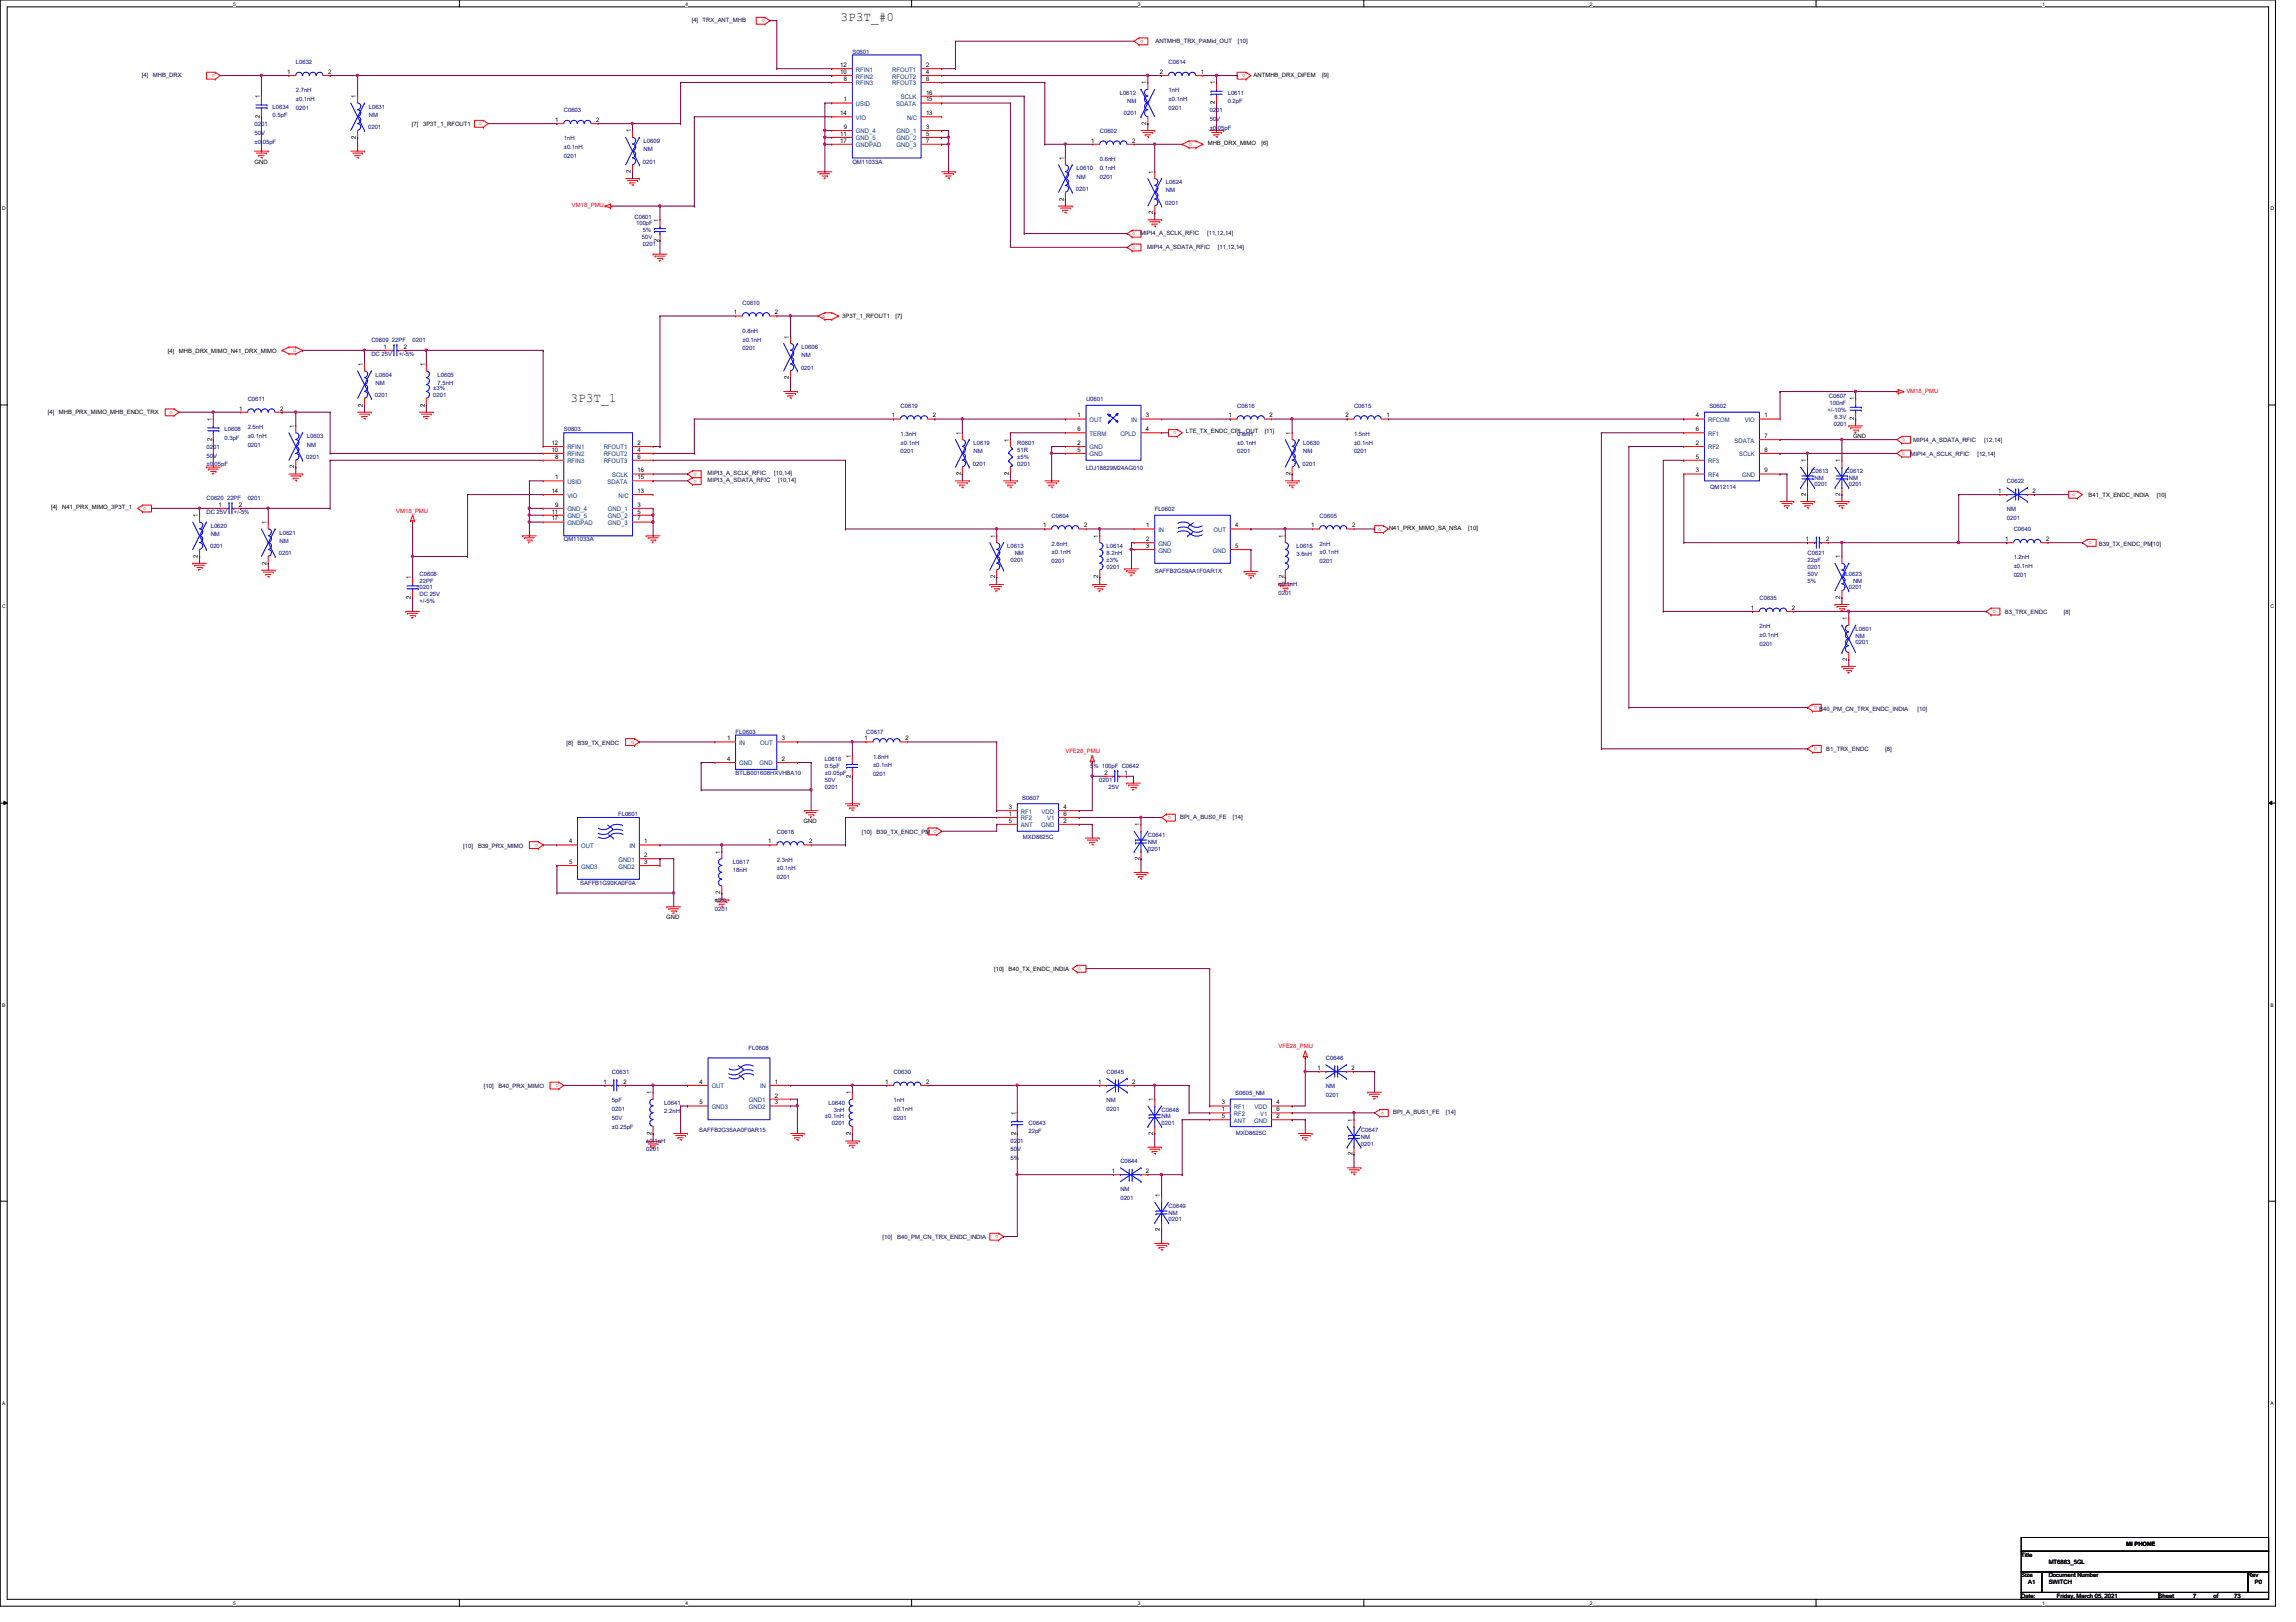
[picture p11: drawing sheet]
<svg xmlns="http://www.w3.org/2000/svg" width="297mm" height="210mm" viewBox="0 0 297 210" stroke-linecap="round" stroke-linejoin="round" font-family="sans-serif">
<defs><g id="words">
<g font-size="1.7" fill="#008000">
<text x="108.8" y="2.8">3P3T_#0</text>
<text x="73.8" y="52">3P3T_1</text>
</g>
<g font-size=".8" fill="#000040">
<text x="89.5" y="2.8">[4]</text>
<text x="90.9" y="2.8">TRX_ANT_MHB</text>
<text x="149.5" y="5.5">ANTMHB_TRX_PAMid_OUT</text>
<text x="160.1" y="5.5">[10]</text>
<text x="18.4" y="9.9">[4]</text>
<text x="19.8" y="9.9">MHB_DRX</text>
<text x="147.5" y="30.4">MIPI4_A_SCLK_RFIC</text>
<text x="148.4" y="32.2">MIPI4_A_SDATA_RFIC</text>
<text x="156.2" y="30.4">[11,12,14]</text>
<text x="157.6" y="32.2">[11,12,14]</text>
<text x="247.2" y="59">MIPI4_A_SCLK_RFIC</text>
<text x="247.5" y="57.2">MIPI4_A_SDATA_RFIC</text>
<text x="255.8" y="59">[12,14]</text>
<text x="256.7" y="57.2">[12,14]</text>
<text x="91.5" y="62.4">MIPI3_A_SDATA_RFIC</text>
<text x="91.5" y="61.5">MIPI3_A_SCLK_RFIC</text>
<text x="100.2" y="61.5">[10,14]</text>
<text x="100.7" y="62.4">[10,14]</text>
<text x="271.5" y="70.6">B39_TX_ENDC_PM[10]</text>
<text x="259.4" y="79.4">B3_TRX_ENDC</text>
<text x="267" y="79.4">[8]</text>
<text x="235.4" y="91.9">B40_PM_CN_TRX_ENDC_INDIA</text>
<text x="248.1" y="91.9">[10]</text>
<text x="73.3" y="96.4">[8]</text>
<text x="74.7" y="96.4">B39_TX_ENDC</text>
<text x="236.3" y="97.2">B1_TRX_ENDC</text>
<text x="243.9" y="97.2">[8]</text>
<text x="111.5" y="107.9">[10]</text>
<text x="113.4" y="107.9">B39_TX_ENDC_PM</text>
<text x="152.7" y="106">BPI_A_BUS0_FE</text>
<text x="159.5" y="106">[14]</text>
<text x="59.9" y="109.7">[10]</text>
<text x="61.8" y="109.7">B39_PRX_MIMO</text>
<text x="62.6" y="140.8">[10]</text>
<text x="64.5" y="140.8">B40_PRX_MIMO</text>
<text x="180.3" y="144.2">BPI_A_BUS1_FE</text>
<text x="187.1" y="144.2">[14]</text>
<text x="114.2" y="160.4">[10]</text>
<text x="116.1" y="160.4">B40_PM_CN_TRX_ENDC_INDIA</text>
</g>
<g font-size=".8" fill="#f00">
<text x="99" y="2.5" transform="rotate(180 99 2.5)">o</text>
<text x="148" y="5.2" transform="rotate(180 148 5.2)">o</text>
<text x="27.9" y="9.6" transform="rotate(180 27.9 9.6)">o</text>
<text x="161.1" y="9.6" transform="rotate(180 161.1 9.6)">o</text>
<text x="61.9" y="16.2">o</text>
<text x="154.2" y="18.5" transform="rotate(180 154.2 18.5)">o</text>
<text x="74" y="26.8">VM18_PMU</text>
<text x="146.5" y="30.4">o</text>
<text x="146.5" y="32.2">o</text>
<text x="106.4" y="41.1">o</text>
<text x="37.9" y="45.6">o</text>
<text x="21.9" y="53.6">o</text>
<text x="246.6" y="50.8">VM18_PMU</text>
<text x="152.2" y="55.8" transform="rotate(180 152.2 55.8)">o</text>
<text x="246" y="57.1">o</text>
<text x="246" y="58.9">o</text>
<text x="18.5" y="66">o</text>
<text x="90.2" y="62.1" transform="rotate(180 90.2 62.1)">o</text>
<text x="90.2" y="61.2" transform="rotate(180 90.2 61.2)">o</text>
<text x="268.1" y="64.2">o</text>
<text x="51.3" y="66.3">VM18_PMU</text>
<text x="178.3" y="68.7">o</text>
<text x="270.6" y="70.1" transform="rotate(180 270.6 70.1)">o</text>
<text x="258.2" y="79" transform="rotate(180 258.2 79)">o</text>
<text x="82.1" y="95.8" transform="rotate(180 82.1 95.8)">o</text>
<text x="235.1" y="91.4" transform="rotate(180 235.1 91.4)">o</text>
<text x="137.8" y="97.5">VFE28_PMU</text>
<text x="235.1" y="96.7" transform="rotate(180 235.1 96.7)">o</text>
<text x="121.2" y="107.4" transform="rotate(180 121.2 107.4)">o</text>
<text x="151.5" y="105.6" transform="rotate(180 151.5 105.6)">o</text>
<text x="69.6" y="109.2" transform="rotate(180 69.6 109.2)">o</text>
<text x="139.4" y="125.6">o</text>
<text x="165.4" y="135.7">VFE28_PMU</text>
<text x="72.3" y="140.3" transform="rotate(180 72.3 140.3)">o</text>
<text x="179.1" y="143.8" transform="rotate(180 179.1 143.8)">o</text>
<text x="129.2" y="159.9" transform="rotate(180 129.2 159.9)">o</text>
</g>
<g font-size=".8">
<text x="37.2" y="9.6">1</text>
<text x="42.5" y="9.6">2</text>
<text x="108.7" y="8.7">12</text>
<text x="108.7" y="9.6">10</text>
<text x="109.2" y="10.5">8</text>
<text x="119.8" y="8.7">2</text>
<text x="119.8" y="9.6">4</text>
<text x="119.8" y="10.5">6</text>
<text x="148.3" y="10.9" transform="rotate(-90 148.3 10.9)">1</text>
<text x="150.1" y="9.6">2</text>
<text x="155.4" y="9.6">1</text>
<text x="157.2" y="10.9" transform="rotate(-90 157.2 10.9)">1</text>
<text x="162.2" y="9.9">ANTMHB_DRX_DiFEM</text>
<text x="171.1" y="9.9">[9]</text>
<text x="33.6" y="15.3" transform="rotate(-90 33.6 15.3)">2</text>
<text x="33.6" y="12.7" transform="rotate(-90 33.6 12.7)">1</text>
<text x="46.1" y="17.9" transform="rotate(-90 46.1 17.9)">2</text>
<text x="46.1" y="12.7" transform="rotate(-90 46.1 12.7)">1</text>
<text x="53.3" y="16.3">[7]</text>
<text x="54.7" y="16.3">3P3T_1_RFOUT1</text>
<text x="71.8" y="15.8">1</text>
<text x="77.1" y="15.8">2</text>
<text x="81.6" y="17.1" transform="rotate(-90 81.6 17.1)">1</text>
<text x="108.7" y="14.9">14</text>
<text x="108.7" y="17.6">11</text>
<text x="109.2" y="13.1">1</text>
<text x="109.2" y="16.7">9</text>
<text x="119.8" y="16.7">3</text>
<text x="119.8" y="17.6">5</text>
<text x="119.8" y="12.2">16</text>
<text x="119.8" y="13.1">15</text>
<text x="119.8" y="14.9">13</text>
<text x="148.3" y="16.2" transform="rotate(-90 148.3 16.2)">2</text>
<text x="157.2" y="13.5" transform="rotate(-90 157.2 13.5)">2</text>
<text x="32.9" y="21.2">GND</text>
<text x="81.6" y="22.4" transform="rotate(-90 81.6 22.4)">2</text>
<text x="108.7" y="18.5">17</text>
<text x="119.8" y="18.5">7</text>
<text x="137.6" y="20.7" transform="rotate(-90 137.6 20.7)">1</text>
<text x="141.2" y="18.5">1</text>
<text x="146.5" y="18.5">2</text>
<text x="149.2" y="22.5" transform="rotate(-90 149.2 22.5)">1</text>
<text x="156.2" y="18.8">MHB_DRX_MIMO</text>
<text x="163.2" y="18.8">[6]</text>
<text x="85.2" y="28.7" transform="rotate(-90 85.2 28.7)">1</text>
<text x="137.6" y="26" transform="rotate(-90 137.6 26)">2</text>
<text x="149.2" y="27.7" transform="rotate(-90 149.2 27.7)">2</text>
<text x="85.2" y="31.3" transform="rotate(-90 85.2 31.3)">2</text>
<text x="95" y="40.7">1</text>
<text x="100.2" y="40.7">2</text>
<text x="109" y="41.2">3P3T_1_RFOUT1</text>
<text x="115.9" y="41.2">[7]</text>
<text x="21.7" y="45.6">[4]</text>
<text x="23.2" y="45.6">MHB_DRX_MIMO_N41_DRX_MIMO</text>
<text x="46.9" y="47.4" transform="rotate(-90 46.9 47.4)">1</text>
<text x="49.6" y="45.1">1</text>
<text x="52.2" y="45.1">2</text>
<text x="54.9" y="47.4" transform="rotate(-90 54.9 47.4)">1</text>
<text x="102.1" y="43.8" transform="rotate(-90 102.1 43.8)">1</text>
<text x="6.2" y="53.6">[4]</text>
<text x="7.6" y="53.6">MHB_PRX_MIMO_MHB_ENDC_TRX</text>
<text x="30.9" y="53.1">1</text>
<text x="36.2" y="53.1">2</text>
<text x="46.9" y="52.6" transform="rotate(-90 46.9 52.6)">2</text>
<text x="54.9" y="52.6" transform="rotate(-90 54.9 52.6)">2</text>
<text x="102.1" y="49.1" transform="rotate(-90 102.1 49.1)">2</text>
<text x="239.9" y="51.8" transform="rotate(-90 239.9 51.8)">1</text>
<text x="27.4" y="57.1" transform="rotate(-90 27.4 57.1)">2</text>
<text x="27.4" y="54.5" transform="rotate(-90 27.4 54.5)">1</text>
<text x="38.1" y="55.4" transform="rotate(-90 38.1 55.4)">1</text>
<text x="71.4" y="57.6">12</text>
<text x="71.4" y="58.5">10</text>
<text x="71.8" y="59.4">8</text>
<text x="82.5" y="57.6">2</text>
<text x="82.5" y="58.5">4</text>
<text x="82.5" y="59.4">6</text>
<text x="115.4" y="54">1</text>
<text x="120.7" y="54">2</text>
<text x="124.3" y="56.3" transform="rotate(-90 124.3 56.3)">1</text>
<text x="130.5" y="57.1" transform="rotate(-90 130.5 57.1)">1</text>
<text x="139.4" y="58.5">5</text>
<text x="139.4" y="57.6">2</text>
<text x="139.4" y="55.8">6</text>
<text x="139.4" y="54">1</text>
<text x="148.2" y="55.8">4</text>
<text x="148.2" y="54">3</text>
<text x="153.4" y="56.1">LTE_TX_ENDC_CPL_OUT</text>
<text x="159" y="54">1</text>
<text x="163.6" y="56.1">[11]</text>
<text x="164.3" y="54">2</text>
<text x="167" y="56.3" transform="rotate(-90 167 56.3)">1</text>
<text x="174.1" y="54">2</text>
<text x="179.4" y="54">1</text>
<text x="219.4" y="57.6">2</text>
<text x="219.4" y="54">4</text>
<text x="219.4" y="59.4">5</text>
<text x="219.4" y="55.8">6</text>
<text x="228.3" y="54">1</text>
<text x="228.3" y="56.7">7</text>
<text x="228.3" y="58.5">8</text>
<text x="233.6" y="59.8" transform="rotate(-90 233.6 59.8)">1</text>
<text x="238.1" y="59.8" transform="rotate(-90 238.1 59.8)">1</text>
<text x="239.7" y="56.7">GND</text>
<text x="239.9" y="54.4" transform="rotate(-90 239.9 54.4)">2</text>
<text x="6.6" y="65.9">[4]</text>
<text x="8" y="65.9">N41_PRX_MIMO_3P3T_1</text>
<text x="28.3" y="65.6">1</text>
<text x="30.9" y="65.6">2</text>
<text x="38.1" y="60.6" transform="rotate(-90 38.1 60.6)">2</text>
<text x="71.4" y="63.8">14</text>
<text x="71.8" y="62">1</text>
<text x="71.8" y="65.6">9</text>
<text x="82.5" y="65.6">3</text>
<text x="82.5" y="61.1">16</text>
<text x="82.5" y="62">15</text>
<text x="82.5" y="63.8">13</text>
<text x="124.3" y="61.5" transform="rotate(-90 124.3 61.5)">2</text>
<text x="130.5" y="61.5" transform="rotate(-90 130.5 61.5)">2</text>
<text x="167" y="61.5" transform="rotate(-90 167 61.5)">2</text>
<text x="219.4" y="61.1">3</text>
<text x="228.3" y="61.1">9</text>
<text x="233.6" y="64.2" transform="rotate(-90 233.6 64.2)">2</text>
<text x="238.1" y="64.2" transform="rotate(-90 238.1 64.2)">2</text>
<text x="258.5" y="63.8">1</text>
<text x="262.9" y="63.8">2</text>
<text x="270.2" y="64.3">B41_TX_ENDC_INDIA</text>
<text x="279" y="64.3">[10]</text>
<text x="25.6" y="66.9" transform="rotate(-90 25.6 66.9)">1</text>
<text x="34.5" y="67.8" transform="rotate(-90 34.5 67.8)">1</text>
<text x="71.4" y="66.5">11</text>
<text x="71.4" y="67.4">17</text>
<text x="82.5" y="66.5">5</text>
<text x="82.5" y="67.4">7</text>
<text x="128.7" y="69.6" transform="rotate(-90 128.7 69.6)">1</text>
<text x="135" y="68.2">1</text>
<text x="140.2" y="68.2">2</text>
<text x="142.1" y="69.6" transform="rotate(-90 142.1 69.6)">1</text>
<text x="148.3" y="68.2">1</text>
<text x="148.3" y="70">2</text>
<text x="148.3" y="70.9">3</text>
<text x="159.8" y="68.2">4</text>
<text x="159.8" y="70.9">5</text>
<text x="166.1" y="69.6" transform="rotate(-90 166.1 69.6)">1</text>
<text x="169.6" y="68.2">1</text>
<text x="174.9" y="68.2">2</text>
<text x="179.7" y="68.5">N41_PRX_MIMO_SA_NSA</text>
<text x="189.9" y="68.5">[10]</text>
<text x="233.6" y="70">1</text>
<text x="236.3" y="70">2</text>
<text x="259.4" y="70">1</text>
<text x="264.7" y="70">2</text>
<text x="25.6" y="72.2" transform="rotate(-90 25.6 72.2)">2</text>
<text x="34.5" y="73.1" transform="rotate(-90 34.5 73.1)">2</text>
<text x="53.2" y="77.5" transform="rotate(-90 53.2 77.5)">2</text>
<text x="53.2" y="74.9" transform="rotate(-90 53.2 74.9)">1</text>
<text x="128.7" y="74.8" transform="rotate(-90 128.7 74.8)">2</text>
<text x="142.1" y="74.8" transform="rotate(-90 142.1 74.8)">2</text>
<text x="166.1" y="74.8" transform="rotate(-90 166.1 74.8)">2</text>
<text x="238.1" y="77.5" transform="rotate(-90 238.1 77.5)">2</text>
<text x="238.1" y="72.3" transform="rotate(-90 238.1 72.3)">1</text>
<text x="226.5" y="78.9">1</text>
<text x="231.8" y="78.9">2</text>
<text x="239" y="80.3" transform="rotate(-90 239 80.3)">1</text>
<text x="239" y="85.5" transform="rotate(-90 239 85.5)">2</text>
<text x="94.1" y="95.8">1</text>
<text x="101.1" y="95.8">3</text>
<text x="111.8" y="95.8">1</text>
<text x="117.1" y="95.8">2</text>
<text x="94.1" y="98.5">4</text>
<text x="101.1" y="98.5">2</text>
<text x="110.1" y="100.6" transform="rotate(-90 110.1 100.6)">2</text>
<text x="110.1" y="98" transform="rotate(-90 110.1 98)">1</text>
<text x="142.9" y="100.2">2</text>
<text x="145.5" y="100.2">1</text>
<text x="104" y="106.5">GND</text>
<text x="130.5" y="105.6">1</text>
<text x="130.5" y="104.7">3</text>
<text x="130.5" y="106.5">5</text>
<text x="137.6" y="106.5">2</text>
<text x="137.6" y="104.7">4</text>
<text x="137.6" y="105.6">6</text>
<text x="147.4" y="106.9" transform="rotate(-90 147.4 106.9)">1</text>
<text x="73.6" y="109.1">4</text>
<text x="73.6" y="111.8">5</text>
<text x="83.4" y="109.1">1</text>
<text x="83.4" y="111.8">3</text>
<text x="83.4" y="110.9">2</text>
<text x="93.2" y="110.5" transform="rotate(-90 93.2 110.5)">1</text>
<text x="99.4" y="109.1">1</text>
<text x="104.7" y="109.1">2</text>
<text x="147.4" y="111.3" transform="rotate(-90 147.4 111.3)">2</text>
<text x="86.2" y="119">GND</text>
<text x="93.2" y="115.7" transform="rotate(-90 93.2 115.7)">2</text>
<text x="128.6" y="125.6">[10]</text>
<text x="130.5" y="125.6">B40_TX_ENDC_INDIA</text>
<text x="78.1" y="140.3">1</text>
<text x="80.7" y="140.3">2</text>
<text x="84.3" y="141.6" transform="rotate(-90 84.3 141.6)">1</text>
<text x="90.5" y="140.3">4</text>
<text x="90.5" y="142.9">5</text>
<text x="100.2" y="140.3">1</text>
<text x="100.2" y="142.9">3</text>
<text x="100.2" y="142">2</text>
<text x="110.1" y="141.6" transform="rotate(-90 110.1 141.6)">1</text>
<text x="114.5" y="140.3">1</text>
<text x="119.8" y="140.3">2</text>
<text x="142.1" y="140.3">1</text>
<text x="146.5" y="140.3">2</text>
<text x="149.2" y="142.5" transform="rotate(-90 149.2 142.5)">1</text>
<text x="158.1" y="143.8">1</text>
<text x="158.1" y="142.9">3</text>
<text x="165.1" y="142.9">4</text>
<text x="165.1" y="143.8">6</text>
<text x="170.4" y="138.5">1</text>
<text x="174.8" y="138.5">2</text>
<text x="84.3" y="146.9" transform="rotate(-90 84.3 146.9)">2</text>
<text x="110.1" y="146.9" transform="rotate(-90 110.1 146.9)">2</text>
<text x="131.4" y="146.9" transform="rotate(-90 131.4 146.9)">2</text>
<text x="131.4" y="144.3" transform="rotate(-90 131.4 144.3)">1</text>
<text x="149.2" y="146.9" transform="rotate(-90 149.2 146.9)">2</text>
<text x="158.1" y="144.7">5</text>
<text x="165.1" y="144.7">2</text>
<text x="175" y="149.5" transform="rotate(-90 175 149.5)">2</text>
<text x="175" y="145.2" transform="rotate(-90 175 145.2)">1</text>
<text x="143.8" y="151.8">1</text>
<text x="148.2" y="151.8">2</text>
<text x="150.1" y="154.9" transform="rotate(-90 150.1 154.9)">1</text>
<text x="150.1" y="159.3" transform="rotate(-90 150.1 159.3)">2</text>
<text x="261.5" y="201.5">Title</text>
<text x="265" y="202.4">MT6883_5GL</text>
<text x="275.1" y="200.1">MI PHONE</text>
<text x="261.5" y="204.1">Size</text>
<text x="261.5" y="206.8">Date:</text>
<text x="262.4" y="205">A1</text>
<text x="265" y="204.1">Document Number</text>
<text x="265" y="205">SWITCH</text>
<text x="266.1" y="206.8">Friday, March 05, 2021</text>
<text x="279.3" y="206.8">Sheet</text>
<text x="283.7" y="206.8">7</text>
<text x="286.4" y="206.8">of</text>
<text x="289" y="206.8">73</text>
<text x="290.8" y="204.1">Rev</text>
<text x="291.7" y="205">P0</text>
</g>
<g font-size=".8" fill="#000080">
<text x="38.3" y="8.3">L0632</text>
<text x="38.3" y="11.9">2.7nH</text>
<text x="110.3" y="6.9">S0601</text>
<text x="151.2" y="8.3">C0614</text>
<text x="151.2" y="11.9">1nH</text>
<text x="32.9" y="16.3">0201</text>
<text x="32.9" y="17.4">50V</text>
<text x="35.3" y="14.1">L0634</text>
<text x="35.3" y="15.1">0.5pF</text>
<text x="38.3" y="13.1">±0.1nH</text>
<text x="38.3" y="14.2">0201</text>
<text x="47.6" y="16.7">0201</text>
<text x="47.7" y="14.1">L0631</text>
<text x="47.7" y="15.1">NM</text>
<text x="72.9" y="14.5">C0603</text>
<text x="142.3" y="17.2">C0602</text>
<text x="144.9" y="12.3">L0612</text>
<text x="145.4" y="14.9">0201</text>
<text x="145.8" y="13.3">NM</text>
<text x="151.2" y="13.1">±0.1nH</text>
<text x="151.2" y="14.2">0201</text>
<text x="156.5" y="14.5">0201</text>
<text x="156.5" y="15.7">50V</text>
<text x="156.5" y="16.8">±0.05pF</text>
<text x="158.8" y="12.3">L0611</text>
<text x="158.8" y="13.3">0.2pF</text>
<text x="32.9" y="18.6">±0.05pF</text>
<text x="72.9" y="18.2">1nH</text>
<text x="72.9" y="19.3">±0.1nH</text>
<text x="72.9" y="20.4">0201</text>
<text x="83.2" y="21.2">0201</text>
<text x="83.3" y="18.5">L0609</text>
<text x="83.3" y="19.6">NM</text>
<text x="110.3" y="21.2">QM11033A</text>
<text x="139.3" y="22.1">L0610</text>
<text x="139.3" y="23.1">NM</text>
<text x="142.3" y="20.8">0.6nH</text>
<text x="142.3" y="22">0.1nH</text>
<text x="142.3" y="23.1">0201</text>
<text x="150.8" y="23.8">L0624</text>
<text x="82.1" y="28.3">C0601</text>
<text x="82.3" y="29.2">100pF</text>
<text x="139.2" y="24.7">0201</text>
<text x="150.7" y="26.5">0201</text>
<text x="150.8" y="24.9">NM</text>
<text x="83.1" y="30.9">50V</text>
<text x="83.2" y="31.8">0201</text>
<text x="83.2" y="30.1">5%</text>
<text x="96.1" y="39.4">C0610</text>
<text x="48" y="44.3">C0609 22PF</text>
<text x="48" y="46.1">DC 25V</text>
<text x="51.6" y="46.1">+/-5%</text>
<text x="53.4" y="44.3">0201</text>
<text x="96.1" y="43.1">0.8nH</text>
<text x="96.1" y="44.2">±0.1nH</text>
<text x="96.1" y="45.3">0201</text>
<text x="103.6" y="47.8">0201</text>
<text x="103.7" y="45.2">L0606</text>
<text x="103.7" y="46.2">NM</text>
<text x="32" y="51.9">C0611</text>
<text x="48.5" y="51.4">0201</text>
<text x="48.6" y="48.7">L0604</text>
<text x="48.6" y="49.8">NM</text>
<text x="56" y="50.5">±3%</text>
<text x="56" y="51.4">0201</text>
<text x="56.6" y="48.7">L0605</text>
<text x="56.6" y="49.8">7.5nH</text>
<text x="116.5" y="52.7">C0619</text>
<text x="140.5" y="51.9">U0601</text>
<text x="160.1" y="52.7">C0616</text>
<text x="175.2" y="52.7">C0615</text>
<text x="221.1" y="52.8">S0602</text>
<text x="236.4" y="53.3">+/-10%</text>
<text x="236.6" y="51.6">C0607</text>
<text x="236.7" y="52.5">100nF</text>
<text x="26.7" y="58.1">0201</text>
<text x="26.7" y="59.2">50V</text>
<text x="29" y="55.8">L0608</text>
<text x="29" y="56.9">0.3pF</text>
<text x="32" y="55.5">2.5nH</text>
<text x="32" y="56.6">±0.1nH</text>
<text x="32" y="57.8">0201</text>
<text x="39.6" y="59.4">0201</text>
<text x="39.7" y="56.7">L0603</text>
<text x="39.7" y="57.8">NM</text>
<text x="72.9" y="55.8">S0603</text>
<text x="116.5" y="56.4">1.3nH</text>
<text x="116.5" y="57.5">±0.1nH</text>
<text x="116.5" y="58.7">0201</text>
<text x="125.9" y="57.6">L0619</text>
<text x="125.9" y="58.7">NM</text>
<text x="131.6" y="57.6">R0601</text>
<text x="131.6" y="58.5">51R</text>
<text x="131.6" y="59.4">±5%</text>
<text x="160.1" y="56.4">0.8nH</text>
<text x="160.1" y="57.5">±0.1nH</text>
<text x="160.1" y="58.7">0201</text>
<text x="168.6" y="57.6">L0630</text>
<text x="168.6" y="58.7">NM</text>
<text x="175.2" y="56.4">1.5nH</text>
<text x="175.2" y="57.5">±0.1nH</text>
<text x="175.2" y="58.7">0201</text>
<text x="237.2" y="55.1">0201</text>
<text x="237.3" y="54.2">6.3V</text>
<text x="26.7" y="64.7">C0620 22PF</text>
<text x="26.7" y="60.4">±0.05pF</text>
<text x="32" y="64.7">0201</text>
<text x="125.9" y="60.3">0201</text>
<text x="131.6" y="60.3">0201</text>
<text x="140.5" y="60.8">LDJ18829M24AG010</text>
<text x="168.5" y="60.3">0201</text>
<text x="221.2" y="63.3">QM12114</text>
<text x="234.3" y="61.2">C0613</text>
<text x="234.7" y="62.1">NM</text>
<text x="234.7" y="62.9">0201</text>
<text x="238.8" y="61.2">C0612</text>
<text x="239.2" y="62.1">NM</text>
<text x="239.2" y="62.9">0201</text>
<text x="259.6" y="62.5">C0622</text>
<text x="26.7" y="66.5">DC 25V</text>
<text x="27.2" y="71">0201</text>
<text x="27.3" y="68.3">L0620</text>
<text x="27.3" y="69.3">NM</text>
<text x="30.3" y="66.5">+/-5%</text>
<text x="36.1" y="71.8">0201</text>
<text x="36.1" y="69.2">L0621</text>
<text x="36.1" y="70.2">NM</text>
<text x="72.9" y="70.1">QM11033A</text>
<text x="130.3" y="71">L0613</text>
<text x="131.3" y="71.8">NM</text>
<text x="136.1" y="67">C0604</text>
<text x="136.1" y="70.6">2.6nH</text>
<text x="136.1" y="71.8">±0.1nH</text>
<text x="143.2" y="71">L0614</text>
<text x="143.2" y="71.8">8.2nH</text>
<text x="149.4" y="66.1">FL0602</text>
<text x="167.7" y="71">L0615</text>
<text x="170.7" y="67">C0605</text>
<text x="170.7" y="70.6">2nH</text>
<text x="170.7" y="71.8">±0.1nH</text>
<text x="233.8" y="71.8">C0621</text>
<text x="259.6" y="66.2">NM</text>
<text x="259.6" y="67.3">0201</text>
<text x="260.5" y="68.7">C0640</text>
<text x="54.3" y="74.5">C0608</text>
<text x="54.3" y="75.4">22PF</text>
<text x="54.3" y="76.3">0201</text>
<text x="54.3" y="77.2">DC 25V</text>
<text x="130.7" y="72.7">0201</text>
<text x="136.1" y="72.9">0201</text>
<text x="143.2" y="72.7">±3%</text>
<text x="143.2" y="73.6">0201</text>
<text x="149.4" y="74.2">SAFFB2G59AA1F0AR1X</text>
<text x="165.4" y="75.9">±0.1nH</text>
<text x="165.4" y="77">0201</text>
<text x="167.7" y="72">3.6nH</text>
<text x="170.7" y="72.9">0201</text>
<text x="227.6" y="77.6">C0635</text>
<text x="233.8" y="72.7">22pF</text>
<text x="233.8" y="73.6">0201</text>
<text x="233.8" y="74.5">50V</text>
<text x="233.8" y="75.4">5%</text>
<text x="238.8" y="74.5">L0623</text>
<text x="239.2" y="76.3">0201</text>
<text x="239.7" y="75.4">NM</text>
<text x="260.5" y="72.4">1.2nH</text>
<text x="260.5" y="73.5">±0.1nH</text>
<text x="260.5" y="74.7">0201</text>
<text x="54.3" y="78.1">+/-5%</text>
<text x="227.6" y="81.3">2nH</text>
<text x="227.6" y="82.4">±0.1nH</text>
<text x="227.6" y="83.6">0201</text>
<text x="240.1" y="81.6">L0601</text>
<text x="240.1" y="82.5">NM</text>
<text x="240.1" y="83.4">0201</text>
<text x="95.2" y="95">FL0603</text>
<text x="112.1" y="95">C0617</text>
<text x="95.2" y="100.3">BTLB001608HXVHBA10</text>
<text x="106.7" y="98.5">L0616</text>
<text x="106.7" y="99.4">0.5pF</text>
<text x="106.7" y="101.2">50V</text>
<text x="106.7" y="100.3">±0.05pF</text>
<text x="112.9" y="98.2">1.8nH</text>
<text x="112.9" y="99.3">±0.1nH</text>
<text x="112.9" y="100.5">0201</text>
<text x="141.1" y="99.4">5% 100pF C0642</text>
<text x="142.2" y="101.2">0201</text>
<text x="80" y="105.6">FL0601</text>
<text x="100.5" y="107.9">C0618</text>
<text x="106.7" y="102.1">0201</text>
<text x="132.2" y="103.5">S0607</text>
<text x="143.4" y="102.1">25V</text>
<text x="94.8" y="111.8">L0617</text>
<text x="94.8" y="112.9">18nH</text>
<text x="100.5" y="111.5">2.3nH</text>
<text x="100.5" y="112.6">±0.1nH</text>
<text x="100.5" y="113.8">0201</text>
<text x="132.3" y="108.6">MXD8625C</text>
<text x="148.5" y="108.3">C0641</text>
<text x="148.5" y="109.2">NM</text>
<text x="148.5" y="110.1">0201</text>
<text x="75.1" y="114.5">SAFFB1G90KA0F0A</text>
<text x="92.5" y="116.8">±3%</text>
<text x="92.5" y="117.9">0201</text>
<text x="96.9" y="135.8">FL0608</text>
<text x="171.5" y="137.2">C0646</text>
<text x="79.2" y="139">C0631</text>
<text x="79.2" y="142.6">5pF</text>
<text x="79.2" y="143.8">0201</text>
<text x="85.9" y="143">L0641</text>
<text x="107.2" y="143">L0640</text>
<text x="107.9" y="143.8">3nH</text>
<text x="115.6" y="139">C0630</text>
<text x="115.6" y="142.6">1nH</text>
<text x="115.6" y="143.8">±0.1nH</text>
<text x="143.2" y="139">C0645</text>
<text x="143.2" y="142.6">NM</text>
<text x="143.2" y="143.8">0201</text>
<text x="150.3" y="143.8">C0648</text>
<text x="159.8" y="141.7">S0605_NM</text>
<text x="171.5" y="140.8">NM</text>
<text x="171.5" y="142">0201</text>
<text x="79.2" y="144.9">50V</text>
<text x="79.2" y="146.1">±0.25pF</text>
<text x="83.6" y="147.9">±0.1nH</text>
<text x="83.6" y="149">0201</text>
<text x="85.9" y="144">2.2nH</text>
<text x="90.5" y="146.5">SAFFB2G35AA0F0AR15</text>
<text x="106.7" y="144.7">±0.1nH</text>
<text x="107.6" y="145.6">0201</text>
<text x="115.6" y="144.9">0201</text>
<text x="130.7" y="147.9">0201</text>
<text x="130.7" y="149">50V</text>
<text x="133.1" y="145.6">C0643</text>
<text x="133.1" y="146.7">22pF</text>
<text x="150.3" y="144.7">NM</text>
<text x="150.3" y="145.6">0201</text>
<text x="159.9" y="146.9">MXD8625C</text>
<text x="176.1" y="146.5">C0647</text>
<text x="176.1" y="147.4">NM</text>
<text x="176.1" y="148.3">0201</text>
<text x="130.7" y="150.2">5%</text>
<text x="144.9" y="150.5">C0644</text>
<text x="144.9" y="154.2">NM</text>
<text x="144.9" y="155.3">0201</text>
<text x="151.2" y="156.3">C0649</text>
<text x="151.2" y="157.2">NM</text>
<text x="151.2" y="158.1">0201</text>
</g>
<g font-size=".8" fill="#004080">
<text x="110.7" y="9.3">RFIN1</text>
<text x="110.7" y="11">RFIN3</text>
<text x="110.7" y="10.2">RFIN2</text>
<text x="115.4" y="9.3">RFOUT1</text>
<text x="115.4" y="10.2">RFOUT2</text>
<text x="115.4" y="11">RFOUT3</text>
<text x="110.7" y="13.7">USID</text>
<text x="110.7" y="15.5">VIO</text>
<text x="110.7" y="17.3">GND_4</text>
<text x="115.9" y="13.7">SDATA</text>
<text x="116" y="17.3">GND_1</text>
<text x="116.5" y="12.8">SCLK</text>
<text x="117.3" y="15.5">N/C</text>
<text x="110.7" y="18.2">GND_5</text>
<text x="110.7" y="19">GNDPAD</text>
<text x="116" y="18.2">GND_2</text>
<text x="116" y="19">GND_3</text>
<text x="73.4" y="58.2">RFIN1</text>
<text x="73.4" y="59.9">RFIN3</text>
<text x="73.4" y="59.1">RFIN2</text>
<text x="78.1" y="58.2">RFOUT1</text>
<text x="78.1" y="59.1">RFOUT2</text>
<text x="78.1" y="59.9">RFOUT3</text>
<text x="141" y="59.1">GND</text>
<text x="141" y="58.2">GND</text>
<text x="141" y="56.4">TERM</text>
<text x="141" y="54.6">OUT</text>
<text x="144.9" y="56.4">CPLD</text>
<text x="146.3" y="54.6">IN</text>
<text x="221" y="58.2">RF2</text>
<text x="221" y="54.6">RFCOM</text>
<text x="221" y="59.9">RF3</text>
<text x="221" y="56.4">RF1</text>
<text x="224.4" y="57.3">SDATA</text>
<text x="225" y="59.1">SCLK</text>
<text x="225.7" y="54.6">VIO</text>
<text x="73.4" y="62.6">USID</text>
<text x="73.4" y="64.4">VIO</text>
<text x="78.6" y="62.6">SDATA</text>
<text x="79.2" y="61.7">SCLK</text>
<text x="80" y="64.4">N/C</text>
<text x="221" y="61.7">RF4</text>
<text x="225.4" y="61.7">GND</text>
<text x="73.4" y="66.2">GND_4</text>
<text x="73.4" y="67.1">GND_5</text>
<text x="73.4" y="67.9">GNDPAD</text>
<text x="78.7" y="66.2">GND_1</text>
<text x="78.7" y="67.1">GND_2</text>
<text x="78.7" y="67.9">GND_3</text>
<text x="149.9" y="68.8">IN</text>
<text x="149.9" y="70.6">GND</text>
<text x="149.9" y="71.5">GND</text>
<text x="156.9" y="71.5">GND</text>
<text x="157" y="68.8">OUT</text>
<text x="95.6" y="96.4">IN</text>
<text x="95.6" y="99.1">GND</text>
<text x="98.3" y="99.1">GND</text>
<text x="98.3" y="96.4">OUT</text>
<text x="132.1" y="106.2">RF2</text>
<text x="132.1" y="105.3">RF1</text>
<text x="132.1" y="107.1">ANT</text>
<text x="134.7" y="107.1">GND</text>
<text x="134.7" y="105.3">VDD</text>
<text x="135.5" y="106.2">V1</text>
<text x="75.2" y="109.7">OUT</text>
<text x="75.2" y="112.4">GND3</text>
<text x="80" y="112.4">GND2</text>
<text x="80" y="111.5">GND1</text>
<text x="81.4" y="109.7">IN</text>
<text x="92.1" y="140.8">OUT</text>
<text x="92.1" y="143.5">GND3</text>
<text x="96.9" y="143.5">GND2</text>
<text x="96.9" y="142.6">GND1</text>
<text x="98.3" y="140.8">IN</text>
<text x="159.6" y="143.5">RF1</text>
<text x="162.3" y="143.5">VDD</text>
<text x="159.6" y="144.4">RF2</text>
<text x="159.6" y="145.3">ANT</text>
<text x="162.3" y="145.3">GND</text>
<text x="163" y="144.4">V1</text>
</g>
<g font-size=".6">
<text x="30.2" y=".7">5</text>
<text x="88.7" y=".7">4</text>
<text x="147.2" y=".7">3</text>
<text x="205.7" y=".7">2</text>
<text x="264.2" y=".7">1</text>
<text x=".3" y="27.2">D</text>
<text x="293.7" y="27.2">D</text>
<text x=".3" y="78.7">C</text>
<text x="293.7" y="78.7">C</text>
<text x=".3" y="130.3">B</text>
<text x="293.7" y="130.3">B</text>
<text x=".3" y="181.8">A</text>
<text x="293.7" y="181.8">A</text>
<text x="30.2" y="207.7">5</text>
<text x="88.7" y="207.7">4</text>
<text x="147.2" y="207.7">3</text>
<text x="205.7" y="207.7">2</text>
<text x="264.2" y="207.7">1</text>
</g>
</g></defs>
<path d="M0 0h294.4v207.9h-294.4zM.9 .9h292.6v206.1h-292.6z" fill="none" stroke="#000" stroke-width=".13"/>
<g fill="#fff">
<path d="M30.2 .1h.3v.7h-.3z"/>
<path d="M30.2 207.1h.3v.7h-.3z"/>
</g>
<path d="M59.4 0v.9M59.4 207v.9" fill="none" stroke="#000" stroke-width=".13"/>
<g fill="#fff">
<path d="M88.7 .1h.3v.7h-.3z"/>
<path d="M88.7 207.1h.3v.7h-.3z"/>
</g>
<path d="M117.9 0v.9M117.9 207v.9" fill="none" stroke="#000" stroke-width=".13"/>
<g fill="#fff">
<path d="M147.2 .1h.3v.7h-.3z"/>
<path d="M147.2 207.1h.3v.7h-.3z"/>
</g>
<path d="M176.4 0v.9M176.4 207v.9" fill="none" stroke="#000" stroke-width=".13"/>
<g fill="#fff">
<path d="M205.7 .1h.3v.7h-.3z"/>
<path d="M205.7 207.1h.3v.7h-.3z"/>
</g>
<path d="M234.9 0v.9M234.9 207v.9" fill="none" stroke="#000" stroke-width=".13"/>
<g fill="#fff">
<path d="M264.2 .1h.3v.7h-.3z"/>
<path d="M264.2 207.1h.3v.7h-.3z"/>
<path d="M.3 26.6h.5v.7h-.5z"/>
<path d="M293.7 26.6h.5v.7h-.5z"/>
<path d="M.3 78.1h.5v.8h-.5z"/>
<path d="M293.7 78.1h.5v.8h-.5z"/>
</g>
<path d="M0 52.4h.9M293.5 52.4h.9" fill="none" stroke="#000" stroke-width=".13"/>
<g fill="#fff">
<path d="M.3 129.7h.4v.7h-.4z"/>
<path d="M293.7 129.7h.5v.7h-.5z"/>
</g>
<path d="M0 103.9h.9M.5 103.7l.4 .2-.4 .2zM293.5 103.9l.4-.2v.4zM293.5 103.9h.9" fill="none" stroke="#000" stroke-width=".13"/>
<path d="M.5 103.7l.4 .2-.4 .2zM293.5 103.9l.4-.2v.4z" fill="#000"/>
<g fill="#fff">
<path d="M.3 181.2h.4v.7h-.4z"/>
<path d="M293.7 181.2h.4v.7h-.4z"/>
</g>
<path d="M0 155.4h.9M293.5 155.4h.9M261.5 199h32v1.7h-32zM261.5 200.7h32v2.7h-32zM261.5 203.4h2.7v2.7h-2.7zM261.5 206.1h17.8v.9h-17.8zM264.2 203.4h26.6v2.7h-26.6zM279.3 206.1h14.2v.9h-14.2zM290.8 203.4h2.7v2.7h-2.7z" fill="none" stroke="#000" stroke-width=".13"/>
<g fill="none" stroke="#f00" stroke-width=".13">
<path d="M27.9 10.2h.1M27.9 9.4h.1M27.9 9.4h-1.2v.8h1.2M27.9 9.4l.6 .4-.6 .4M32.9 19.6h1.8M33.2 19.8h1.3M33.8 12.4h.1M33.8 15.1h.1M33.8 12.4v.9M33.8 14.2v.9M34.5 19.8h.1M34.7 19.6h.1"/>
<path d="M37.4 9.8h.1M37.4 9.8h.9M41.8 9.8h.9M42.7 9.8h.1M45.4 19.6h1.8M45.6 19.8h1.3M46.3 12.4h.1M46.3 17.8h.1M46.3 12.4v.9M46.3 16.9v.9M46.9 19.8h.1M47.2 19.6h.1"/>
<path d="M62.5 15.6h.1M62.5 16.5h.1M62.5 15.6h-1.1v.9h1.1M62.5 15.6l.7 .4-.7 .5M72 16h.1M72 16h.9M76.5 16h.9M77.4 16h.1M81.8 16.9h.1M81.8 16.9v.9M99 3.1h.1M99 2.2h.1"/>
<path d="M99 2.2h-1.2v.9h1.2M99 2.2l.6 .5-.6 .4M107.6 8.9h.1M107.6 13.3h.1M107.6 15.1h.1M107.6 16.9h.1M107.6 10.7h.1M107.6 17.8h.1M107.6 9.8h.1M107.6 18.7h.1M107.6 16.9h2.7M107.6 8.9h2.7"/>
<path d="M107.6 17.8h2.7M107.6 13.3h2.7M107.6 15.1h2.7M107.6 18.7h2.7M107.6 9.8h2.7M107.6 10.7h2.7M119.2 16.9h2.6M119.2 8.9h2.6M119.2 17.8h2.6M119.2 13.3h2.6M119.2 15.1h2.6M119.2 12.4h2.6"/>
<path d="M119.2 18.7h2.6M119.2 9.8h2.6M119.2 10.7h2.6M121.8 16.9h.1M121.8 8.9h.1M121.8 17.8h.1M121.8 12.4h.1M121.8 13.3h.1M121.8 15.1h.1M121.8 18.7h.1M121.8 9.8h.1M121.8 10.7h.1"/>
<path d="M141.4 18.7h.1M141.4 18.7h.9M145.8 18.7h.9M146.7 18.7h.1M147.4 5.8h.1M147.4 4.9h.1M147.4 4.9h1.1v.9h-1.1M147.4 4.9l-.7 .4 .7 .5M147.6 16.9h1.8M147.9 17.1h1.2M148.2 17.4h.1M148.2 17.4h.6"/>
<path d="M148.4 17.7h.2M148.5 10.7h.1M148.5 16h.1M148.5 10.7v.9M148.5 15.1v.9M148.6 17.7h.1M149.1 17.1h.1M149.4 16.9h.1M150.3 9.8h.1M150.3 9.8h.9M152.9 18.7h.1M152.9 18.7l.9 .4"/>
<path d="M153.8 19.1h.1M153.8 18.2h.1M153.8 19.1h.9M153.8 18.2h.9M153.8 18.2l-.9 .5M154.7 19.1h.1M154.7 18.2h.1M154.7 18.2l.9 .5M154.7 9.8h.9M155.6 18.7h.1M155.6 9.8h.1M155.6 18.7l-.9 .4"/>
<path d="M156.5 16.9h1.8M156.8 17.1h1.2M157.1 17.4h.1M157.1 17.4h.6M157.3 17.7h.2M157.4 10.7h.1M157.4 13.3h.1M157.4 10.7v.9M157.4 12.4v.9M157.5 17.7h.1M158 17.1h.1M158.3 16.9h.1"/>
<path d="M161.2 10.2h.1M161.2 9.4h.1M161.2 9.4h-1.1v.8h1.1M161.2 9.4l.6 .4-.6 .4M33.5 20.1h.1M33.5 20.1h.7M33.7 20.4h.2M33.9 20.4h.1M45.9 20.1h.1M45.9 20.1h.7M46.2 20.4h.2M46.4 20.4h.1"/>
<path d="M78.3 26.7h.1M78.3 26.7l.7 .2M79 26.9h.1M79 26.4h.1M79 26.7h.2M79 26.4v.5M79 26.4l-.7 .3M79.2 26.7h.1M80.9 23.1h1.8M81.2 23.4h1.3M81.5 23.7h.1M81.5 23.7h.7"/>
<path d="M81.7 23.9h.2M81.8 22.2h.1M81.8 21.3v.9M81.9 23.9h.1M82.5 23.4h.1M82.7 23.1h.1M84.5 32.9h.1M84.5 32.9h1.8M84.7 33.1h.1M84.7 33.1h1.3M85 33.4h.7M85.3 33.7h.1"/>
<path d="M85.3 33.7h.2M85.4 28.4h.1M85.4 31.1h.1M85.4 28.4v.9M85.4 30.2v.9M85.7 33.4h.1M105.8 22.2h.1M105.8 22.2h1.8M106.1 22.5h.1M106.1 22.5h1.3M106.4 22.8h.7M106.6 23h.1"/>
<path d="M106.6 23h.2M107.1 22.8h.1M121.8 22.2h1.8M122.1 22.5h1.3M122.4 22.8h.1M122.4 22.8h.7M122.6 23h.2M122.8 23h.1M123.4 22.5h.1M123.6 22.2h.1M136.9 26.7h1.8M137.2 26.9h1.3"/>
<path d="M137.5 27.2h.1M137.5 27.2h.7M137.7 27.5h.2M137.8 20.4h.1M137.8 25.8h.1M137.8 20.4v.9M137.8 24.9v.9M137.9 27.5h.1M138.5 26.9h.1M138.7 26.7h.1M146.5 29.8h.1M146.5 30.7h.1"/>
<path d="M146.5 29.8h1.1v.9h-1.1M146.5 31.6h.1M146.5 32.5h.1M146.5 31.6h1.1v.9h-1.1M146.5 29.8l-.7 .4 .7 .5M146.5 31.6l-.7 .4 .7 .5M148.5 28.4h1.8M148.8 28.7h1.2M149.1 29h.1M149.1 29h.6M149.3 29.3h.2M149.4 22.2h.1"/>
<path d="M149.4 27.6h.1M149.4 22.2v.9M149.4 26.7v.9M149.5 29.3h.1M150 28.7h.1M150.3 28.4h.1M22.5 52.9h.1M22.5 53.8h.1M22.5 52.9h-1.1v.9h1.1M22.5 52.9l.7 .4-.7 .5M27.6 54.2h.1M27.6 56.9h.1"/>
<path d="M27.6 54.2v.9M27.6 56v.9M31.2 53.3h.1M31.2 53.3h.8M35.6 53.3h.9M36.5 45.3h.1M36.5 53.3h.1M36.5 45.3l.9 .5M37.4 44.9h.1M37.4 45.8h.1M37.4 44.9h.9M37.4 44.9l-.9 .4"/>
<path d="M37.4 45.8h.9M38.3 44.9h.1M38.3 45.8h.1M38.3 55.1h.1M38.3 44.9l.9 .4M38.3 55.1v.9M38.3 59.6v.9M39.2 45.3h.1M39.2 45.3l-.9 .5M46.3 53.3h1.7M46.5 53.6h1.3M46.8 53.9h.1"/>
<path d="M46.8 53.9h.7M47.1 54.1h.1M47.2 47.1h.1M47.2 52.5h.1M47.2 47.1v.9M47.2 51.6v.9M47.2 54.1h.1M47.8 53.6h.1M48 53.3h.1M49.8 45.3h.1M49.8 45.3h.9M51.6 45.3h.9"/>
<path d="M52.5 45.3h.1M54.3 53.3h1.7M54.5 53.6h1.3M54.8 53.9h.1M54.8 53.9h.7M55.1 54.1h.1M55.2 47.1h.1M55.2 52.5h.1M55.2 47.1v.9M55.2 51.6v.9M55.2 54.1h.1M55.8 53.6h.1"/>
<path d="M56 53.3h.1M70.3 57.8h.1M70.3 59.6h.1M70.3 58.7h.1M70.3 57.8h2.6M70.3 58.7h2.6M70.3 59.6h2.6M81.8 57.8h2.7M81.8 58.7h2.7M81.8 59.6h2.7M84.5 57.8h.1M84.5 58.7h.1"/>
<path d="M84.5 59.6h.1M95.2 40.9h.1M95.2 40.9h.9M99.6 40.9h.9M100.5 40.9h.1M101.4 50.7h1.8M101.6 50.9h1.3M101.9 51.2h.1M101.9 51.2h.7M102.2 51.5h.2M102.3 43.6h.1M102.3 48.9h.1"/>
<path d="M102.3 43.6v.8M102.3 48v.9M102.4 51.5h.1M102.9 50.9h.1M103.2 50.7h.1M105.8 40.9h.1M105.8 40.9l.9 .5M106.7 40.5h.1M106.7 41.4h.1M106.7 40.5h.9M106.7 40.5l-.9 .4M106.7 41.4h.9"/>
<path d="M107.6 40.5h.1M107.6 41.4h.1M107.6 40.5l.9 .4M108.5 40.9h.1M108.5 40.9l-.9 .5M115.6 54.2h.1M115.6 54.2h.9M120.1 54.2h.8M120.9 54.2h.1M124.5 56h.1M124.5 56v.9M130.7 56.9h.1"/>
<path d="M130.7 56.9v.9M137.8 58.7h.1M137.8 57.8h.1M137.8 56h.1M137.8 54.2h.1M137.8 54.2h2.7M137.8 57.8h2.7M137.8 58.7h2.7M137.8 56h2.7M147.6 54.2h2.7M147.6 56h2.7M150.3 56h.1"/>
<path d="M150.3 54.2h.1M152.3 56.5h.1M152.3 55.6h.1M152.3 55.6h-1.1v.9h1.1M152.3 55.6l.6 .4-.6 .5M159.2 54.2h.1M159.2 54.2h.9M163.6 54.2h.9M164.5 54.2h.1M167.2 56h.1M167.2 56v.9M174.3 54.2h.1"/>
<path d="M174.3 54.2h.9M178.7 54.2h.9M179.6 54.2h.1M217.8 57.8h.1M217.8 54.2h.1M217.8 59.6h.1M217.8 56h.1M217.8 54.2h2.7M217.8 57.8h2.7M217.8 59.6h2.7M217.8 56h2.7M227.6 54.2h2.7"/>
<path d="M227.6 58.7h2.7M227.6 56.9h2.7M230.3 54.2h.1M230.3 56.9h.1M230.3 58.7h.1M233.8 59.6h.1M233.8 59.6v.9M238.3 59.6h.1M238.3 59.6v.9M239.2 55.1h.1M239.2 55.1h1.8M239.4 55.4h.1"/>
<path d="M239.4 55.4h1.3M239.7 55.7h.7M240 55.9h.1M240 55.9h.2M240.1 51.6h.1M240.1 54.2h.1M240.1 51.6v.9M240.1 53.3v.9M240.4 55.7h.1M245.4 50.7h.1M245.4 50.7h.2M245.6 50.4h.1"/>
<path d="M245.6 50.9h.1M245.6 50.4v.5M245.6 50.4l.7 .3M246 56.5h.1M246 57.4h.1M246 56.5h1.2v.9h-1.2M246 58.3h.1M246 59.1h.1M246 58.3h1.2v.8h-1.2M246 56.5l-.6 .4 .6 .5M246 58.3l-.6 .4 .6 .4M246.3 50.7h.1"/>
<path d="M246.3 50.7l-.7 .2M18.5 65.4h.1M18.5 66.3h.1M18.5 65.4h1.1v.9h-1.1M18.5 65.4l-.7 .4 .7 .5M24.9 72.9h.1M24.9 72.9h1.8M25.2 73.2h.1M25.2 73.2h1.3M25.5 73.4h.7M25.7 73.7h.1M25.7 73.7h.2"/>
<path d="M25.8 66.7h.1M25.8 72h.1M25.8 66.7v.9M25.8 71.1v.9M26.2 73.4h.1M26.7 60.5h.1M26.7 60.5h1.8M27 60.7h.1M27 60.7h1.2M27.3 61h.6M27.5 61.3h.1M27.5 61.3h.2"/>
<path d="M27.9 61h.1M28.5 65.8h.1M28.5 65.8h.9M30.3 65.8h.9M31.2 65.8h.1M33.8 73.8h1.8M34.1 74h1.2M34.4 74.3h.1M34.4 74.3h.6M34.6 74.6h.2M34.7 67.6h.1M34.7 72.9h.1"/>
<path d="M34.7 67.6v.9M34.7 72v.9M34.8 74.6h.1M35.3 74h.1M35.6 73.8h.1M37.4 61.3h1.8M37.6 61.6h1.3M37.9 61.9h.1M37.9 61.9h.7M38.2 62.1h.2M38.3 60.5h.1M38.4 62.1h.1"/>
<path d="M38.9 61.6h.1M39.2 61.3h.1M52.5 79.1h.1M52.5 79.1h1.8M52.7 79.4h.1M52.7 79.4h1.3M53 79.7h.7M53.1 67.4h.1M53.1 67.4h.5M53.3 79.9h.1M53.3 79.9h.2M53.4 67.6h.1"/>
<path d="M53.4 66.7h.1M53.4 74.7h.1M53.4 77.3h.1M53.4 67.4v.2M53.4 74.7v.9M53.4 76.5v.8M53.4 66.7l.2 .7M53.4 66.7l-.3 .7M53.6 67.4h.1M53.7 79.7h.1M67.6 69.3h.1M67.6 69.3h1.8"/>
<path d="M67.9 69.6h.1M67.9 69.6h1.2M68.2 69.9h.6M68.4 70.1h.1M68.4 70.1h.2M68.8 69.9h.1M70.3 62.2h.1M70.3 64h.1M70.3 65.8h.1M70.3 66.7h.1M70.3 67.6h.1M70.3 62.2h2.6"/>
<path d="M70.3 65.8h2.6M70.3 66.7h2.6M70.3 64h2.6M70.3 67.6h2.6M81.8 61.3h2.7M81.8 62.2h2.7M81.8 65.8h2.7M81.8 66.7h2.7M81.8 64h2.7M81.8 67.6h2.7M83.6 69.3h.1M83.6 69.3h1.8"/>
<path d="M83.9 69.6h.1M83.9 69.6h1.2M84.2 69.9h.6M84.4 70.1h.1M84.4 70.1h.2M84.5 65.8h.1M84.5 66.7h.1M84.5 61.3h.1M84.5 62.2h.1M84.5 64h.1M84.5 67.6h.1M84.8 69.9h.1"/>
<path d="M89.6 62.7h.1M89.6 61.8h.1M89.6 61.8h1.1v.9h-1.1M89.6 60.9h.1M89.6 60.9h1.1v.9h-1.1M89.6 61.8l-.7 .4 .7 .5M89.6 60.9l-.7 .4 .7 .5M123.6 62.2h1.8M123.9 62.5h1.2M124.2 62.8h.1M124.2 62.8h.6M124.4 63h.2"/>
<path d="M124.5 61.3h.1M124.5 60.5v.8M124.6 63h.1M125.1 62.5h.1M125.4 62.2h.1M128.1 75.6h.1M128.1 75.6h1.7M128.3 75.9h.1M128.3 75.9h1.3M128.6 76.2h.7M128.9 76.5h.1M128.9 69.3h.1"/>
<path d="M128.9 74.7h.1M128.9 69.3v.9M128.9 73.8v.9M129.3 76.2h.1M129.8 62.2h1.8M130.1 62.5h1.3M130.4 62.8h.1M130.4 62.8h.7M130.6 63h.2M130.7 61.3h.1M130.7 60.5v.8M130.8 63h.1"/>
<path d="M131.4 62.5h.1M131.6 62.2h.1M135.2 68.5h.1M135.2 62.2h1.7M135.2 68.5h.9M135.4 62.5h1.3M135.7 62.8h.1M135.7 62.8h.7M136 63h.1M136.1 63h.1M136.7 62.5h.1M136.9 62.2h.1"/>
<path d="M139.6 68.5h.9M140.5 68.5h.1M141.4 75.6h.1M141.4 75.6h1.8M141.6 75.9h.1M141.6 75.9h1.3M141.9 76.2h.7M142.2 76.5h.1M142.2 76.5h.2M142.3 69.3h.1M142.3 74.7h.1M142.3 69.3v.9"/>
<path d="M142.3 73.8v.9M142.6 76.2h.1M145.5 73.6h.1M145.5 73.6h1.8M145.8 73.9h.1M145.8 73.9h1.2M146 74.1h.7M146.3 74.4h.1M146.3 74.4h.2M146.7 74.1h.1M146.7 68.5h.1M146.7 70.2h.1"/>
<path d="M146.7 71.1h.1M146.7 68.5h2.7M146.7 70.2h2.7M146.7 71.1h2.7M159.2 68.5h2.6M159.2 71.1h2.6M160.9 74h.1M160.9 74h1.8M161.2 74.3h.1M161.2 74.3h1.3M161.5 74.5h.7M161.8 74.8h.1"/>
<path d="M161.8 68.5h.1M161.8 71.1h.1M162.2 74.5h.1M165.4 75.6h.1M165.4 75.6h1.8M165.6 75.8h.1M165.6 75.8h1.3M165.9 76.1h.7M166.2 76.4h.1M166.2 76.4h.2M166.3 69.3h.1M166.3 74.7h.1"/>
<path d="M166.3 62.2h1.8M166.3 69.3v.9M166.3 73.8v.9M166.5 62.5h1.3M166.6 76.1h.1M166.8 62.8h.1M166.8 62.8h.7M167.1 63h.2M167.2 61.3h.1M167.2 60.5v.8M167.3 63h.1M167.8 62.5h.1"/>
<path d="M168.1 62.2h.1M169.8 68.5h.1M169.8 68.5h.9M174.3 68.5h.9M175.2 68.5h.1M179 68h.1M179 68.9h.1M179 68h-1.2v.9h1.2M179 68l.6 .5-.6 .4M217.8 61.3h.1M217.8 61.3h2.7M226.7 79.1h.1"/>
<path d="M226.7 79.1h.9M227.6 61.3h2.7M230.3 61.3h.1M230.3 64.9h1.8M230.5 65.2h1.3M230.8 65.4h.1M230.8 65.4h.7M231.1 65.7h.2M231.2 79.1h.9M231.3 65.7h.1M231.8 65.2h.1M232.1 64.9h.1"/>
<path d="M232.1 79.1h.1M233 64.9h1.7M233.2 65.2h1.3M233.5 65.4h.1M233.5 65.4h.7M233.8 65.7h.1M233.8 70.2h.1M233.8 64h.1M233.8 70.2h.9M233.8 63.1v.9M233.9 65.7h.1M234.5 65.2h.1"/>
<path d="M234.7 64.9h.1M235.6 70.2h.9M236.5 70.2h.1M237.4 78.2h.1M237.4 64.9h1.8M237.4 78.2h1.8M237.7 78.5h.1M237.7 65.2h1.2M237.7 78.5h1.2M238 65.4h.1M238 65.4h.6M238 78.8h.6"/>
<path d="M238.2 79h.1M238.2 65.7h.2M238.2 79h.2M238.3 64h.1M238.3 72h.1M238.3 77.3h.1M238.3 63.1v.9M238.3 72v.9M238.3 76.5v.8M238.4 65.7h.1M238.6 78.8h.1M238.9 65.2h.1"/>
<path d="M239.2 64.9h.1M257.6 79.6h.1M257.6 78.7h.1M257.6 78.7h1.1v.9h-1.1M257.6 78.7l-.6 .4 .6 .5M258.7 64h.1M258.7 64h.9M259.6 70.2h.1M259.6 70.2h.9M262.3 64h.9M263.2 64h.1M264.1 70.2h.9"/>
<path d="M265 70.2h.1M268.8 63.6h.1M268.8 64.5h.1M268.8 63.6h-1.2v.9h1.2M268.8 63.6l.6 .4-.6 .5M270 70.7h.1M270 69.8h.1M270 69.8h1.2v.9h-1.2M270 69.8l-.6 .4 .6 .5M82.1 96.5h.1M82.1 95.6h.1M82.1 95.6h-1.2v.9h1.2"/>
<path d="M82.1 95.6l.6 .4-.6 .5M92.5 96h.1M92.5 98.7h.1M92.5 96h2.7M92.5 98.7h2.7M100.5 96h2.7M100.5 98.7h2.7M103.2 98.7h.1M103.2 96h.1M110.3 97.8h.1M110.3 97.8v.9M110.3 99.6v.9"/>
<path d="M112.1 96h.1M112.1 96h.8M116.5 96h.9M117.4 96h.1M141.1 98.5h.1M141.1 98.5h.5M141.3 98.7h.1M141.3 97.8h.1M141.3 98.5v.2M141.3 97.8l-.2 .7M141.3 97.8l.3 .7M141.6 98.5h.1"/>
<path d="M234.5 92h.1M234.5 91.1h.1M234.5 91.1h1.1v.9h-1.1M234.5 97.4h.1M234.5 96.5h.1M234.5 96.5h1.1v.9h-1.1M234.5 91.1l-.7 .5 .7 .4M234.5 96.5l-.7 .4 .7 .5M238.3 86.2h.1M238.3 86.2h1.8M238.5 86.5h.1M238.5 86.5h1.3"/>
<path d="M238.8 86.8h.7M239.1 87h.1M239.1 87h.2M239.2 80h.1M239.2 85.3h.1M239.2 80v.9M239.2 84.5v.8M239.5 86.8h.1M69.6 109.8h.1M69.6 108.9h.1M69.6 108.9h-1.1v.9h1.1M69.6 108.9l.7 .4-.7 .5"/>
<path d="M72 109.3h.1M72 112h.1M72 109.3h2.7M72 112h2.7M82.7 109.3h2.7M82.7 112h2.7M82.7 111.1h2.7M85.4 109.3h.1M85.4 112h.1M85.4 111.1h.1M86.3 117.3h.1M86.3 117.3h1.7"/>
<path d="M86.5 117.6h.1M86.5 117.6h1.3M86.8 117.9h.7M87.1 118.2h.1M87.5 117.9h.1M92.5 116.5h1.8M92.7 116.7h1.3M93 117h.1M93 117h.7M93.3 117.3h.2M93.4 110.2h.1M93.4 115.6h.1"/>
<path d="M93.4 110.2v.9M93.4 114.7v.9M93.5 117.3h.1M94 116.7h.1M94.3 116.5h.1M99.6 109.3h.1M99.6 109.3h.9M104.1 104.9h.1M104.1 104.9h1.7M104.1 109.3h.8M104.3 105.2h.1M104.3 105.2h1.3"/>
<path d="M104.6 105.5h.7M104.9 105.7h.1M104.9 109.3h.1M105.3 105.5h.1M109.4 104h1.8M109.6 104.3h1.3M109.9 104.6h.1M109.9 104.6h.7M110.2 104.8h.2M110.3 100.5h.1M110.4 104.8h.1M110.9 104.3h.1"/>
<path d="M111.2 104h.1M121.2 108h.1M121.2 107.1h.1M121.2 107.1h-1.1v.9h1.1M121.2 107.1l.6 .5-.6 .4M128.9 105.8h.1M128.9 104.9h.1M128.9 106.7h.1M128.9 104.9h2.7M128.9 105.8h2.7M128.9 106.7h2.7M136.9 104.9h2.7"/>
<path d="M136.9 105.8h2.7M136.9 106.7h2.7M139.6 106.7h.1M139.6 104.9h.1M139.6 105.8h.1M140.4 108.5h1.8M140.7 108.7h1.2M141 109h.1M141 109h.6M141.2 109.3h.2M141.4 109.3h.1M141.9 108.7h.1"/>
<path d="M142.2 108.5h.1M143.1 100.5h.1M143.1 100.5h.9M144.9 100.5h.9M145.8 101.3h.1M145.8 100.5h.1M145.8 101.3h1.7M146 101.6h.1M146 101.6h1.3M146.3 101.9h.7M146.6 102.2h.1M146.7 112.9h1.8"/>
<path d="M147 101.9h.1M147 113.2h1.2M147.3 113.5h.1M147.3 113.5h.7M147.5 113.7h.2M147.6 106.7h.1M147.6 111.1h.1M147.6 106.7v.9M147.6 110.2v.9M147.7 113.7h.1M148.2 113.2h.1M148.5 112.9h.1"/>
<path d="M150.9 106.3h.1M150.9 105.4h.1M150.9 105.4h1.2v.9h-1.2M150.9 105.4l-.6 .4 .6 .5M139.4 124.9h.1M139.4 125.8h.1M139.4 124.9h1.1v.9h-1.1M139.4 124.9l-.7 .4 .7 .5M168.6 136.7h.1M168.6 136.7h.5M168.9 136.9h.1M168.9 136h.1"/>
<path d="M168.9 136.7v.2M168.9 136l-.3 .7M168.9 136l.2 .7M169.1 136.7h.1M170.6 138.7h.1M170.6 138.7h.9M174.2 138.7h.9M175.1 138.7h.1M72.3 140.9h.1M72.3 140h.1M72.3 140h-1.1v.9h1.1M72.3 140l.6 .5-.6 .4"/>
<path d="M78.3 140.5h.1M78.3 140.5h.9M80 140.5h.9M80.9 140.5h.1M83.6 147.7h1.8M83.9 148h1.2M84.2 148.3h.1M84.2 148.3h.6M84.4 148.5h.2M84.5 141.4h.1M84.5 146.7h.1M84.5 141.4v.8"/>
<path d="M84.5 145.8v.9M84.6 148.5h.1M85.1 148h.1M85.4 147.7h.1M87.2 146.7h1.7M87.4 146.9h1.3M87.7 147.2h.1M87.7 147.2h.7M88 147.5h.1M88.1 147.5h.1M88.7 146.9h.1M88.9 146.7h.1"/>
<path d="M88.9 140.5h.1M88.9 143.1h.1M88.9 140.5h2.7M88.9 143.1h2.7M99.6 140.5h2.7M99.6 143.1h2.7M99.6 142.2h2.7M102.3 140.5h.1M102.3 143.1h.1M102.3 142.2h.1M102.3 146.7h1.8M102.5 146.9h1.3"/>
<path d="M102.8 147.2h.1M102.8 147.2h.7M103.1 147.5h.1M103.2 147.5h.1M103.8 146.9h.1M104.1 146.7h.1M109.4 147.7h1.8M109.6 147.9h1.3M109.9 148.2h.1M109.9 148.2h.7M110.2 148.5h.2M110.3 141.4h.1"/>
<path d="M110.3 146.7h.1M110.3 141.4v.8M110.3 145.8v.9M110.4 148.5h.1M110.9 147.9h.1M111.2 147.7h.1M114.7 140.5h.1M114.7 140.5h.9M119.2 140.5h.9M120.1 140.5h.1M129.2 159.6h.1M129.2 159.6h-1.1v.9h1.1"/>
<path d="M129.2 159.6l.6 .4-.6 .5M131.6 144h.1M131.6 146.7h.1M131.6 144v.9M131.6 145.8v.9M142.3 140.5h.1M142.3 140.5h.9M144.1 152h.1M144.1 152h.8M145.8 140.5h.9M146.7 140.5h.1M147.6 152h.9"/>
<path d="M148.5 152h.1M148.5 148.5h1.8M148.8 148.7h1.2M149.1 149h.1M149.1 149h.6M149.3 149.3h.2M149.4 142.2h.1M149.4 146.7h.1M149.4 142.2v.9M149.4 145.8v.9M149.5 149.3h.1M150 148.7h.1"/>
<path d="M150.3 148.5h.1M150.3 154.7h.1M150.3 159.1h.1M150.3 154.7v.9M150.3 158.2v.9M156.5 144h.1M156.5 143.1h.1M156.5 144.9h.1M156.5 144h2.7M156.5 144.9h2.7M156.5 143.1h2.7M164.5 144h2.7"/>
<path d="M164.5 144.9h2.7M164.5 143.1h2.7M167.2 144.9h.1M167.2 143.1h.1M167.2 144h.1M168 146.7h1.8M168.2 146.9h1.3M168.5 147.2h.1M168.5 147.2h.7M168.8 147.5h.1M168.9 147.5h.1M169.5 146.9h.1"/>
<path d="M169.8 146.7h.1M174.3 151.1h1.8M174.5 151.4h1.3M174.8 151.7h.1M174.8 151.7h.7M175.1 151.9h.2M175.2 144.9h.1M175.2 149.4h.1M175.2 144.9v.9M175.2 148.5v.9M175.3 151.9h.1M175.8 151.4h.1"/>
<path d="M176.1 151.1h.1M176.9 141.4h.1M176.9 141.4h1.8M177.2 141.6h.1M177.2 141.6h1.3M177.5 141.9h.7M177.8 142.2h.1M178.2 141.9h.1M178.5 144.5h.1M178.5 143.6h.1M178.5 143.6h1.1v.9h-1.1M178.5 143.6l-.7 .4 .7 .5"/>
<path d="M129.2 160.5h.1M149.4 160.9h1.8M149.6 161.2h1.3M149.9 161.5h.1M149.9 161.5h.7M150.2 161.7h.2M150.4 161.7h.1M150.9 161.2h.1M151.2 160.9h.1"/>
</g>
<g fill="none" stroke="#00f" stroke-width=".13">
<path d="M33.1 13.6h1.4M33.1 14h1.4M33.8 13.3h.1M33.8 14.2h.1M33.8 13.3v.3M33.8 14v.2M34.5 13.6h.1M34.5 14h.1M38.3 9.8a.42 .42 0 0 1 .4-.4 .42 .42 0 0 1 .4 .4M39.2 9.8a.42 .42 0 0 1 .4-.4 .42 .42 0 0 1 .4 .4M40 9.8a.42 .42 0 0 1 .5-.4 .42 .42 0 0 1 .4 .4M40.9 9.8a.42 .42 0 0 1 .5-.4 .42 .42 0 0 1 .4 .4"/>
<path d="M45.4 13.3l1.8 3.6M46.3 13.3a.41 .41 0 0 1 .4 .5 .5 .5 0 0 1-.4 .4M46.3 14.2a.41 .41 0 0 1 .4 .4 .5 .5 0 0 1-.4 .5M46.3 15.1a.41 .41 0 0 1 .4 .4 .5 .5 0 0 1-.4 .5M46.3 16a.41 .41 0 0 1 .4 .4 .5 .5 0 0 1-.4 .4M47.2 13.3h.1M47.2 16.9h.1M47.2 13.3l-1.8 3.6M72.9 16a.42 .42 0 0 1 .5-.4 .42 .42 0 0 1 .4 .4M73.8 16a.42 .42 0 0 1 .4-.4 .42 .42 0 0 1 .5 .4M74.7 16a.42 .42 0 0 1 .4-.4 .42 .42 0 0 1 .5 .4M75.6 16a.42 .42 0 0 1 .4-.4 .42 .42 0 0 1 .5 .4"/>
<path d="M80.9 17.8l1.8 3.5M81.8 17.8a.41 .41 0 0 1 .4 .4 .5 .5 0 0 1-.4 .4M81.8 18.7a.41 .41 0 0 1 .4 .4 .5 .5 0 0 1-.4 .4M81.8 19.6a.41 .41 0 0 1 .4 .4 .5 .5 0 0 1-.4 .4M82.7 17.8h.1M82.7 17.8l-1.8 3.5M110.3 7.1h8.9v13.3h-8.9zM142.3 18.7a.42 .42 0 0 1 .4-.5 .42 .42 0 0 1 .4 .5M143.2 18.7a.42 .42 0 0 1 .4-.5 .42 .42 0 0 1 .4 .5M144.1 18.7a.42 .42 0 0 1 .4-.5 .42 .42 0 0 1 .4 .5M144.9 18.7a.42 .42 0 0 1 .5-.5 .42 .42 0 0 1 .4 .5M147.6 11.6h.1"/>
<path d="M147.6 15.1h.1M147.6 11.6l1.8 3.5M148.5 11.6a.42 .42 0 0 0-.4 .4 .42 .42 0 0 0 .4 .4M148.5 12.4a.42 .42 0 0 0-.4 .5 .42 .42 0 0 0 .4 .4M148.5 13.3a.42 .42 0 0 0-.4 .5 .42 .42 0 0 0 .4 .4M148.5 14.2a.42 .42 0 0 0-.4 .4 .42 .42 0 0 0 .4 .5M149.4 11.6l-1.8 3.5M151.2 9.8a.42 .42 0 0 1 .4-.4 .42 .42 0 0 1 .4 .4M152.1 9.8a.42 .42 0 0 1 .4-.4 .42 .42 0 0 1 .4 .4M152.9 9.8a.42 .42 0 0 1 .5-.4 .42 .42 0 0 1 .4 .4M153.8 9.8a.42 .42 0 0 1 .5-.4 .42 .42 0 0 1 .4 .4M156.7 11.8h.1"/>
<path d="M156.7 12.2h.1M156.7 11.8h1.4M156.7 12.2h1.4M157.4 11.6h.1M157.4 12.4h.1M157.4 11.6v.2M157.4 12.2v.2M81.8 20.4a.41 .41 0 0 1 .4 .5 .5 .5 0 0 1-.4 .4M82.7 21.3h.1M84.7 29.6h.1M84.7 30h.1M84.7 29.6h1.4"/>
<path d="M84.7 30h1.4M85.4 29.3h.1M85.4 30.2h.1M85.4 29.3v.3M85.4 30v.2M136.9 21.3l1.8 3.6M137.8 21.3a.41 .41 0 0 1 .5 .5 .5 .5 0 0 1-.5 .4M137.8 22.2a.41 .41 0 0 1 .5 .4 .5 .5 0 0 1-.5 .5M137.8 23.1a.41 .41 0 0 1 .5 .4 .5 .5 0 0 1-.5 .5M137.8 24a.41 .41 0 0 1 .5 .4 .5 .5 0 0 1-.5 .4M138.7 21.3h.1M138.7 24.9h.1"/>
<path d="M138.7 21.3l-1.8 3.6M148.5 23.1l1.8 3.6M149.4 23.1a.41 .41 0 0 1 .4 .4 .5 .5 0 0 1-.4 .5M149.4 24a.41 .41 0 0 1 .4 .4 .5 .5 0 0 1-.4 .4M149.4 24.9a.41 .41 0 0 1 .4 .4 .5 .5 0 0 1-.4 .4M149.4 25.8a.41 .41 0 0 1 .4 .4 .5 .5 0 0 1-.4 .4M150.3 23.1h.1M150.3 26.7h.1M150.3 23.1l-1.8 3.6M26.9 55.4h1.4M26.9 55.8h1.4M27.6 55.1h.1"/>
<path d="M27.6 56h.1M27.6 55.1v.3M27.6 55.8v.2M28.3 55.4h.1M28.3 55.8h.1M32 53.3a.42 .42 0 0 1 .5-.4 .42 .42 0 0 1 .4 .4M32.9 53.3a.42 .42 0 0 1 .5-.4 .42 .42 0 0 1 .4 .4M33.8 53.3a.42 .42 0 0 1 .4-.4 .42 .42 0 0 1 .5 .4M34.7 53.3a.42 .42 0 0 1 .4-.4 .42 .42 0 0 1 .5 .4M37.4 56l1.8 3.6M38.3 56a.41 .41 0 0 1 .4 .4 .5 .5 0 0 1-.4 .5M38.3 56.9a.41 .41 0 0 1 .4 .4 .5 .5 0 0 1-.4 .4"/>
<path d="M38.3 57.8a.41 .41 0 0 1 .4 .4 .5 .5 0 0 1-.4 .4M38.3 58.7a.41 .41 0 0 1 .4 .4 .5 .5 0 0 1-.4 .4M39.2 56h.1M39.2 59.6h.1M39.2 56l-1.8 3.6M46.3 48l1.7 3.6M47.2 48a.41 .41 0 0 1 .4 .4 .5 .5 0 0 1-.4 .5M47.2 48.9a.41 .41 0 0 1 .4 .4 .5 .5 0 0 1-.4 .4M47.2 49.8a.41 .41 0 0 1 .4 .4 .5 .5 0 0 1-.4 .4M47.2 50.7a.41 .41 0 0 1 .4 .4 .5 .5 0 0 1-.4 .4M48 48h.1M48 51.6h.1"/>
<path d="M48 48l-1.7 3.6M50.7 45.3h.1M50.7 45.3h.3M51 44.6h.1M51 44.6v1.5M51.3 44.6h.1M51.3 44.6v1.5M51.3 45.3h.3M51.6 45.3h.1M55.2 48a.41 .41 0 0 1 .4 .4 .5 .5 0 0 1-.4 .5M55.2 48.9a.41 .41 0 0 1 .4 .4 .5 .5 0 0 1-.4 .4M55.2 49.8a.41 .41 0 0 1 .4 .4 .5 .5 0 0 1-.4 .4"/>
<path d="M55.2 50.7a.41 .41 0 0 1 .4 .4 .5 .5 0 0 1-.4 .4M72.9 56h8.9v13.3h-8.9zM96.1 40.9a.42 .42 0 0 1 .4-.4 .42 .42 0 0 1 .4 .4M96.9 40.9a.42 .42 0 0 1 .5-.4 .42 .42 0 0 1 .4 .4M97.8 40.9a.42 .42 0 0 1 .5-.4 .42 .42 0 0 1 .4 .4M98.7 40.9a.42 .42 0 0 1 .4-.4 .42 .42 0 0 1 .5 .4M101.4 44.4l1.8 3.6M102.3 44.4a.41 .41 0 0 1 .4 .5 .5 .5 0 0 1-.4 .4M102.3 45.3a.41 .41 0 0 1 .4 .5 .5 .5 0 0 1-.4 .4M102.3 46.2a.41 .41 0 0 1 .4 .5 .5 .5 0 0 1-.4 .4M102.3 47.1a.41 .41 0 0 1 .4 .4 .5 .5 0 0 1-.4 .5M103.2 44.4h.1"/>
<path d="M103.2 48h.1M103.2 44.4l-1.8 3.6M116.5 54.2a.42 .42 0 0 1 .4-.4 .42 .42 0 0 1 .4 .4M117.4 54.2a.42 .42 0 0 1 .4-.4 .42 .42 0 0 1 .4 .4M118.3 54.2a.42 .42 0 0 1 .4-.4 .42 .42 0 0 1 .4 .4M119.2 54.2a.42 .42 0 0 1 .4-.4 .42 .42 0 0 1 .4 .4M123.6 56.9l1.8 3.6M124.5 56.9a.41 .41 0 0 1 .4 .4 .5 .5 0 0 1-.4 .4M124.5 57.8a.41 .41 0 0 1 .4 .4 .5 .5 0 0 1-.4 .4M124.5 58.7a.41 .41 0 0 1 .4 .4 .5 .5 0 0 1-.4 .4M124.5 59.6a.41 .41 0 0 1 .4 .4 .5 .5 0 0 1-.4 .4M125.4 56.9h.1"/>
<path d="M125.4 56.9l-1.8 3.6M130.5 58.6h.1M130.5 59.6h.1M130.5 58.6l.5 .5M130.5 59.6l.5 .6M130.7 57.8l.3 .2M131 58h.1M131 59.1h.1M131 58l-.5 .6M131 59.1l-.5 .5M140.5 52.5h7.1v7.1h-7.1zM143.3 53.6h.1"/>
<path d="M143.3 53.6l.2 .2M143.3 53.6l1.3 1M143.3 53.6l.3 .1M143.4 54.7h.1M143.5 54.5h.1M143.5 53.8h.1M143.5 54.5l.1 .1-.2 .1M143.5 54.5l-.1 .2M143.6 53.7h.1M143.6 53.7l-.1 .1M144.4 53.6h.1M144.4 54.5h.1"/>
<path d="M144.4 53.6l.1 .1M144.4 54.5l.2 .1M144.5 54.4h.1M144.5 53.7h.1M144.5 54.4l.1 .2M144.5 54.4l-.1 .1M144.6 53.5h.1M144.6 54.6h.1M144.6 53.5l-1.2 1.2M144.6 53.5l-.2 .1M144.6 53.5l-.1 .2M160.1 54.2a.42 .42 0 0 1 .4-.4 .42 .42 0 0 1 .4 .4"/>
<path d="M160.9 54.2a.42 .42 0 0 1 .5-.4 .42 .42 0 0 1 .4 .4M161.8 54.2a.42 .42 0 0 1 .5-.4 .42 .42 0 0 1 .4 .4M162.7 54.2a.42 .42 0 0 1 .4-.4 .42 .42 0 0 1 .5 .4M166.3 56.9l1.8 3.6M167.2 56.9a.41 .41 0 0 1 .4 .4 .5 .5 0 0 1-.4 .4M167.2 57.8a.41 .41 0 0 1 .4 .4 .5 .5 0 0 1-.4 .4M167.2 58.7a.41 .41 0 0 1 .4 .4 .5 .5 0 0 1-.4 .4M167.2 59.6a.41 .41 0 0 1 .4 .4 .5 .5 0 0 1-.4 .4M168.1 56.9h.1M168.1 56.9l-1.8 3.6M175.2 54.2a.42 .42 0 0 1 .4-.4 .42 .42 0 0 1 .4 .4M176.1 54.2a.42 .42 0 0 1 .4-.4 .42 .42 0 0 1 .4 .4"/>
<path d="M176.9 54.2a.42 .42 0 0 1 .5-.4 .42 .42 0 0 1 .4 .4M177.8 54.2a.42 .42 0 0 1 .5-.4 .42 .42 0 0 1 .4 .4M220.5 53.3h7.1v8.9h-7.1zM239.3 52.7h1.5M239.3 53.1h1.5M240.1 52.5h.1M240.1 53.3h.1M240.1 52.5v.2M240.1 53.1v.2M240.8 52.7h.1M240.8 53.1h.1M24.9 67.6l1.8 3.5"/>
<path d="M25.8 67.6a.41 .41 0 0 1 .4 .4 .5 .5 0 0 1-.4 .4M25.8 68.5a.41 .41 0 0 1 .4 .4 .5 .5 0 0 1-.4 .4M25.8 69.3a.41 .41 0 0 1 .4 .5 .5 .5 0 0 1-.4 .4M25.8 70.2a.41 .41 0 0 1 .4 .5 .5 .5 0 0 1-.4 .4M26.7 67.6h.1M26.7 71.1h.1M26.7 67.6l-1.8 3.5M29.4 65.8h.1M29.4 65.8h.2M29.6 65.1h.1M29.6 65.1v1.4M30 65.1h.1"/>
<path d="M30 65.1v1.4M30 65.8h.3M30.3 65.8h.1M33.8 68.5l1.8 3.5M34.7 68.5a.41 .41 0 0 1 .4 .4 .5 .5 0 0 1-.4 .4M34.7 69.3a.41 .41 0 0 1 .4 .5 .5 .5 0 0 1-.4 .4M34.7 70.2a.41 .41 0 0 1 .4 .5 .5 .5 0 0 1-.4 .4M34.7 71.1a.41 .41 0 0 1 .4 .4 .5 .5 0 0 1-.4 .5M35.6 68.5h.1M35.6 72h.1M35.6 68.5l-1.8 3.5M52.7 75.8h1.4"/>
<path d="M52.7 76.2h1.4M53.4 75.6h.1M53.4 76.5h.1M53.4 75.6v.2M53.4 76.2v.3M54.1 75.8h.1M54.1 76.2h.1M125.4 60.5h.1M128.1 70.2l1.7 3.6M128.9 70.2a.41 .41 0 0 1 .5 .5 .5 .5 0 0 1-.5 .4M128.9 71.1a.41 .41 0 0 1 .5 .4 .5 .5 0 0 1-.5 .5M128.9 72a.41 .41 0 0 1 .5 .4 .5 .5 0 0 1-.5 .5"/>
<path d="M128.9 72.9a.41 .41 0 0 1 .5 .4 .5 .5 0 0 1-.5 .4M129.8 70.2h.1M129.8 73.8h.1M129.8 70.2l-1.7 3.6M130.7 60.5h.1M131 60.2h.1M131 60.2l-.3 .3M136.1 68.5a.42 .42 0 0 1 .4-.5 .42 .42 0 0 1 .4 .5M136.9 68.5a.42 .42 0 0 1 .5-.5 .42 .42 0 0 1 .4 .5M137.8 68.5a.42 .42 0 0 1 .5-.5 .42 .42 0 0 1 .4 .5M138.7 68.5a.42 .42 0 0 1 .4-.5 .42 .42 0 0 1 .5 .5M142.3 70.2a.41 .41 0 0 1 .4 .5 .5 .5 0 0 1-.4 .4"/>
<path d="M142.3 71.1a.41 .41 0 0 1 .4 .4 .5 .5 0 0 1-.4 .5M142.3 72a.41 .41 0 0 1 .4 .4 .5 .5 0 0 1-.4 .5M142.3 72.9a.41 .41 0 0 1 .4 .4 .5 .5 0 0 1-.4 .4M149.4 66.7h9.8v6.2h-9.8zM152.4 68.9l.4-.2a1.08 1.08 0 0 1 1.1 .4M152.4 67.7l.7-.1a.89 .89 0 0 1 .8 .3M152.4 68.4l.7-.2a.89 .89 0 0 1 .8 .3M153.7 69.3h.1M153.8 68.1h.1M154 69a1.31 1.31 0 0 0 1.5 .2M154 67.9a1.18 1.18 0 0 0 1.5 .2M154 68.5a1.16 1.16 0 0 0 1.6 .2"/>
<path d="M154.3 68.9l-.6 .4M154.4 67.6l-.6 .5M166.3 70.2a.41 .41 0 0 1 .4 .5 .5 .5 0 0 1-.4 .4M166.3 71.1a.41 .41 0 0 1 .4 .4 .5 .5 0 0 1-.4 .5M166.3 72a.41 .41 0 0 1 .4 .4 .5 .5 0 0 1-.4 .5M166.3 72.9a.41 .41 0 0 1 .4 .4 .5 .5 0 0 1-.4 .4M168.1 60.5h.1M170.7 68.5a.42 .42 0 0 1 .5-.5 .42 .42 0 0 1 .4 .5M171.6 68.5a.42 .42 0 0 1 .4-.5 .42 .42 0 0 1 .5 .5M172.5 68.5a.42 .42 0 0 1 .4-.5 .42 .42 0 0 1 .5 .5M173.4 68.5a.42 .42 0 0 1 .4-.5 .42 .42 0 0 1 .4 .5M227.6 79.1a.42 .42 0 0 1 .4-.4 .42 .42 0 0 1 .5 .4"/>
<path d="M228.5 79.1a.42 .42 0 0 1 .4-.4 .42 .42 0 0 1 .5 .4M229.4 79.1a.42 .42 0 0 1 .4-.4 .42 .42 0 0 1 .4 .4M230.3 79.1a.42 .42 0 0 1 .4-.4 .42 .42 0 0 1 .4 .4M233 63.1h.1M233 60.5l1.7 2.6M233.1 61.6h1.5M233.1 62h1.5M233.8 60.5h.1M233.8 63.1h.1M233.8 60.5v1.1M233.8 62v1.1M234.6 61.6h.1"/>
<path d="M234.6 62h.1M234.7 70.2h.1M234.7 63.1h.1M234.7 70.2h.3M234.7 60.5l-1.7 2.6M235 69.5h.1M235 69.5v1.5M235.4 69.5h.1M235.4 69.5v1.5M235.4 70.2h.2M235.6 70.2h.1M237.4 63.1h.1"/>
<path d="M237.4 60.5l1.8 2.6M237.4 72.9l1.8 3.6M237.6 61.6h1.4M237.6 62h1.4M238.3 60.5h.1M238.3 63.1h.1M238.3 72.9a.41 .41 0 0 1 .4 .4 .5 .5 0 0 1-.4 .4M238.3 73.8a.41 .41 0 0 1 .4 .4 .5 .5 0 0 1-.4 .4M238.3 74.7a.41 .41 0 0 1 .4 .4 .5 .5 0 0 1-.4 .4M238.3 75.6a.41 .41 0 0 1 .4 .4 .5 .5 0 0 1-.4 .4M238.3 60.5v1.1M238.3 62v1.1"/>
<path d="M239 61.6h.1M239 62h.1M239.2 63.1h.1M239.2 72.9h.1M239.2 76.5h.1M239.2 60.5l-1.8 2.6M239.2 72.9l-1.8 3.6M259.6 64h.1M259.6 64h1.2M259.6 63.1l2.7 1.8M260.5 70.2a.42 .42 0 0 1 .4-.4 .42 .42 0 0 1 .5 .4M260.8 63.3h.1"/>
<path d="M260.8 63.3v1.4M261.2 63.3h.1M261.2 63.3v1.4M261.2 64h1.1M261.4 70.2a.42 .42 0 0 1 .4-.4 .42 .42 0 0 1 .5 .4M262.3 64h.1M262.3 64.9h.1M262.3 63.1h.1M262.3 70.2a.42 .42 0 0 1 .4-.4 .42 .42 0 0 1 .4 .4M262.3 63.1l-2.7 1.8M263.2 70.2a.42 .42 0 0 1 .4-.4 .42 .42 0 0 1 .4 .4M95.2 95.1h5.3v4.5h-5.3z"/>
<path d="M109.6 98.9h.1M109.6 99.3h.1M109.6 98.9h1.4M109.6 99.3h1.4M110.3 98.7h.1M110.3 99.6h.1M110.3 98.7v.2M110.3 99.3v.3M112.9 96a.42 .42 0 0 1 .5-.4 .42 .42 0 0 1 .4 .4M113.8 96a.42 .42 0 0 1 .5-.4 .42 .42 0 0 1 .4 .4M114.7 96a.42 .42 0 0 1 .4-.4 .42 .42 0 0 1 .5 .4M115.6 96a.42 .42 0 0 1 .4-.4 .42 .42 0 0 1 .5 .4"/>
<path d="M144.2 99.7h.1M144.2 99.7v1.5M144.6 99.7h.1M144.6 99.7v1.5M238.3 80.9h.1M238.3 84.5h.1M238.3 80.9l1.8 3.6M239.2 80.9a.42 .42 0 0 0-.4 .4 .42 .42 0 0 0 .4 .4M239.2 81.8a.42 .42 0 0 0-.4 .4 .42 .42 0 0 0 .4 .4M239.2 82.7a.42 .42 0 0 0-.4 .4 .42 .42 0 0 0 .4 .4M239.2 83.6a.42 .42 0 0 0-.4 .4 .42 .42 0 0 0 .4 .4M240.1 80.9l-1.8 3.6"/>
<path d="M74.7 105.8h8v8h-8zM78.6 106.8l.6 .4M78.7 108l.6 .5M78.9 107.6a1.18 1.18 0 0 1-1.5 .2M78.9 108.2a1.25 1.25 0 0 1-1.5 .1M78.9 107a1.14 1.14 0 0 1-1.5 .2M79.2 107.2h.1M79.3 108.5h.1M80.6 106.8l-.8-.1a.89 .89 0 0 0-.8 .3M80.6 107.5l-.8-.2a.89 .89 0 0 0-.8 .4M80.6 108l-.5-.2a1.08 1.08 0 0 0-1.1 .4M93.4 111.1a.42 .42 0 0 0-.4 .4 .42 .42 0 0 0 .4 .5"/>
<path d="M93.4 112a.42 .42 0 0 0-.4 .4 .42 .42 0 0 0 .4 .5M93.4 112.9a.42 .42 0 0 0-.4 .4 .42 .42 0 0 0 .4 .4M93.4 113.8a.42 .42 0 0 0-.4 .4 .42 .42 0 0 0 .4 .4M100.5 109.3a.42 .42 0 0 1 .4-.4 .42 .42 0 0 1 .4 .4M101.4 109.3a.42 .42 0 0 1 .4-.4 .42 .42 0 0 1 .4 .4M102.3 109.3a.42 .42 0 0 1 .4-.4 .42 .42 0 0 1 .4 .4M103.2 109.3a.42 .42 0 0 1 .4-.4 .42 .42 0 0 1 .4 .4M131.6 104h5.3v3.6h-5.3zM144 100.5h.1M144 100.5h.2M144.6 100.5h.3M144.9 100.5h.1"/>
<path d="M146.7 110.2h.1M146.7 107.6l1.8 2.6M146.9 108.7h.1M146.9 109.1h.1M146.9 108.7h1.4M146.9 109.1h1.4M147.6 107.6h.1M147.6 110.2h.1M147.6 107.6v1.1M147.6 109.1v1.1M148.5 110.2h.1M148.5 107.6l-1.8 2.6"/>
<path d="M79.4 139.7h.1M79.4 139.7v1.5M79.8 139.7h.1M79.8 139.7v1.5M91.6 136.9h8v8h-8zM95.5 137.9l.6 .4M95.6 139.1l.6 .5M95.8 138.7a1.18 1.18 0 0 1-1.5 .2M95.8 139.3a1.25 1.25 0 0 1-1.5 .1M95.8 138.1a1.14 1.14 0 0 1-1.5 .2M96.1 138.3h.1M96.2 139.6h.1"/>
<path d="M97.4 138l-.7-.2a.89 .89 0 0 0-.8 .3M97.4 138.6l-.7-.2a.89 .89 0 0 0-.8 .4M97.5 139.1l-.5-.1a1.08 1.08 0 0 0-1.1 .3M143.2 139.6l2.6 1.8M144.3 139.7v1.5M144.7 139.7v1.5M145.8 139.6h.1M145.8 139.6l-2.6 1.8M171.5 138.7h.1M171.5 138.7h1.2M171.5 137.8l2.7 1.8M172.7 138h.1"/>
<path d="M172.7 138v1.4M173.1 138h.1M173.1 138v1.4M173.1 138.7h1.1M174.2 138.7h.1M174.2 139.6h.1M174.2 137.8h.1M174.2 137.8l-2.7 1.8M79.2 140.5h.1M79.2 140.5h.2M79.8 140.5h.2M80 140.5h.1"/>
<path d="M84.5 142.2a.42 .42 0 0 0-.4 .5 .42 .42 0 0 0 .4 .4M84.5 143.1a.42 .42 0 0 0-.4 .5 .42 .42 0 0 0 .4 .4M84.5 144a.42 .42 0 0 0-.4 .4 .42 .42 0 0 0 .4 .5M84.5 144.9a.42 .42 0 0 0-.4 .4 .42 .42 0 0 0 .4 .5M110.3 142.2a.42 .42 0 0 0-.4 .5 .42 .42 0 0 0 .4 .4M110.3 143.1a.42 .42 0 0 0-.4 .5 .42 .42 0 0 0 .4 .4M110.3 144a.42 .42 0 0 0-.4 .4 .42 .42 0 0 0 .4 .5M110.3 144.9a.42 .42 0 0 0-.4 .4 .42 .42 0 0 0 .4 .5M115.6 140.5a.42 .42 0 0 1 .4-.5 .42 .42 0 0 1 .5 .5M116.5 140.5a.42 .42 0 0 1 .4-.5 .42 .42 0 0 1 .4 .5M117.4 140.5a.42 .42 0 0 1 .4-.5 .42 .42 0 0 1 .4 .5M118.3 140.5a.42 .42 0 0 1 .4-.5 .42 .42 0 0 1 .4 .5"/>
<path d="M130.9 145.2h.1M130.9 145.5h.1M130.9 145.2h1.4M130.9 145.5h1.4M131.6 144.9h.1M131.6 145.8h.1M131.6 144.9v.3M131.6 145.5v.3M143.2 140.5h.1M143.2 140.5h1.1M144.3 141.2h.1M144.7 141.2h.1"/>
<path d="M144.7 140.5h1.1M144.9 152h.1M144.9 152h1.2M144.9 151.1l2.7 1.8M145.8 140.5h.1M145.8 141.4h.1M146.1 152.7h.1M146.1 151.3v1.4M146.5 152.7h.1M146.5 151.3v1.4M146.5 152h1.1M147.6 152h.1"/>
<path d="M147.6 151.1h.1M147.6 152.9h.1M147.6 151.1l-2.7 1.8M148.5 145.8h.1M148.5 143.1l1.8 2.7M148.7 144.3h.1M148.7 144.7h.1M148.7 144.3h1.4M148.7 144.7h1.4M149.4 158.2h.1M149.4 143.1h.1M149.4 145.8h.1"/>
<path d="M149.4 155.6l1.8 2.6M149.4 143.1v1.2M149.4 144.7v1.1M149.6 156.7h.1M149.6 157.1h.1M149.6 156.7h1.4M149.6 157.1h1.4M150.3 155.6h.1M150.3 158.2h.1M150.3 145.8h.1M150.3 155.6v1.1M150.3 157.1v1.1"/>
<path d="M150.3 143.1l-1.8 2.7M151.2 158.2h.1M151.2 155.6l-1.8 2.6M159.2 142.2h5.3v3.6h-5.3zM174.3 148.5h.1M174.3 145.8l1.8 2.7M174.5 146.9h.1M174.5 147.3h.1M174.5 146.9h1.4M174.5 147.3h1.4M175.2 145.8h.1M175.2 148.5h.1"/>
<path d="M175.2 145.8v1.1M175.2 147.3v1.2M176.1 148.5h.1M176.1 145.8l-1.8 2.7"/>
</g>
<g fill="none" stroke="#800040" stroke-width=".13">
<path d="M63.2 16h8.8M72 16h.1M85.4 31.1h.1M85.4 31.1v1.8M23.2 53.3h.1M23.2 53.3h8M27.6 53.3h.1M102.3 40.9h.1M102.3 48.9h.1M102.3 40.9h3.5M102.3 40.9v2.7M102.3 48.9v1.8"/>
<path d="M53.4 72h.1M53.4 77.3h.1M53.4 67.6v4.4M53.4 77.3v1.8"/>
</g>
<path d="M27.5 53.2h.2v.2h-.2z" fill-rule="evenodd" fill="#f0f"/>
<path d="M27.5 53.2h.2v.2h-.2z" fill="none" stroke="#f0f" stroke-width=".13"/>
<path d="M27.6 53.3h.1M27.6 56.9h.1M27.6 53.3v.9M27.6 56.9v3.6M38.3 53.3h.1M38.3 53.3v1.8M39.2 45.3h.1M39.2 45.3h8M38.3 60.5h.1M38.3 60.5v.8" fill="none" stroke="#800040" stroke-width=".13"/>
<path d="M47 45.2h.2v.2h-.2z" fill-rule="evenodd" fill="#f0f"/>
<path d="M47 45.2h.2v.2h-.2z" fill="none" stroke="#f0f" stroke-width=".13"/>
<path d="M47.2 45.3h.1M47.2 45.3v1.8M47.2 45.3h2.6M52.5 45.3h.1M52.5 45.3h17.8M55.2 45.3h.1M55.2 45.3v1.8M70.3 45.3h.1" fill="none" stroke="#800040" stroke-width=".13"/>
<path d="M55 45.2h.2v.2h-.2z" fill-rule="evenodd" fill="#f0f"/>
<path d="M55 45.2h.2v.2h-.2z" fill="none" stroke="#f0f" stroke-width=".13"/>
<g fill="none" stroke="#800040" stroke-width=".13">
<path d="M121.8 16.9h.1M121.8 16.9h.9M122.7 16.9h.1M122.7 16.9v.9M47.2 52.5h.1M47.2 52.5v.8M55.2 52.5h.1M55.2 52.5v.8M89.8 54.2h25.8M115.6 54.2h.1M124.5 54.2h.1M124.5 54.2v1.8"/>
<path d="M150.3 54.2h8.9M159.2 54.2h.1M167.2 54.2h.1M167.2 54.2v1.8M124.5 61.3h.1M124.5 61.3v.9M167.2 61.3h.1M167.2 61.3v.9"/>
</g>
<path d="M122.6 17.6h.2v.3h-.2z" fill-rule="evenodd" fill="#f0f"/>
<path d="M122.6 17.6h.2v.3h-.2z" fill="none" stroke="#f0f" stroke-width=".13"/>
<path d="M121.8 17.8h.1M121.8 18.7h.1M121.8 17.8h.9M121.8 18.7h.9M122.7 17.8h.1M122.7 17.8v4.4M122.7 22.2h.1" fill="none" stroke="#800040" stroke-width=".13"/>
<path d="M122.6 18.5h.2v.2h-.2z" fill-rule="evenodd" fill="#f0f"/>
<path d="M122.6 18.5h.2v.2h-.2z" fill="none" stroke="#f0f" stroke-width=".13"/>
<path d="M99.6 2.7h.1M99.6 2.7h.9M137.8 18.7h.1M137.8 18.7h3.6M149.4 18.7h.1M149.4 18.7v3.5M149.4 27.6h.1M149.4 27.6v.8" fill="none" stroke="#800040" stroke-width=".13"/>
<path d="M137.7 18.5h.2v.2h-.2z" fill-rule="evenodd" fill="#f0f"/>
<path d="M137.7 18.5h.2v.2h-.2z" fill="none" stroke="#f0f" stroke-width=".13"/>
<path d="M81.8 16h6.2M88 16h.1M137.8 18.7h.1M137.8 18.7v1.7" fill="none" stroke="#800040" stroke-width=".13"/>
<path d="M81.7 15.9h.2v.2h-.2z" fill-rule="evenodd" fill="#f0f"/>
<path d="M81.7 15.9h.2v.2h-.2z" fill="none" stroke="#f0f" stroke-width=".13"/>
<path d="M81.8 16h.1M81.8 16v.9M106.7 17.8h.1M106.7 16.9h.1M106.7 16.9v.9M106.7 16.9h.9M79.2 26.7h10.6M81.8 22.2h.1M81.8 22.2v.9M85.4 26.7h.1M85.4 26.7v1.7M89.8 26.7h.1" fill="none" stroke="#800040" stroke-width=".13"/>
<path d="M85.2 26.5h.3v.2h-.3z" fill-rule="evenodd" fill="#f0f"/>
<path d="M85.2 26.5h.3v.2h-.3z" fill="none" stroke="#f0f" stroke-width=".13"/>
<path d="M84.5 66.7h.1M84.5 67.6h.1M84.5 65.8v1.8" fill="none" stroke="#800040" stroke-width=".13"/>
<path d="M84.4 66.5h.2v.2h-.2z" fill-rule="evenodd" fill="#f0f"/>
<path d="M84.4 66.5h.2v.2h-.2z" fill="none" stroke="#f0f" stroke-width=".13"/>
<path d="M84.4 67.4h.2v.2h-.2z" fill-rule="evenodd" fill="#f0f"/>
<path d="M84.4 67.4h.2v.2h-.2z" fill="none" stroke="#f0f" stroke-width=".13"/>
<path d="M68.5 62.2h.1M68.5 65.8h.1M68.5 62.2h1.8M68.5 62.2v3.6M84.5 69.3h.1M84.5 67.6v1.7" fill="none" stroke="#800040" stroke-width=".13"/>
<path d="M68.4 65.6h.2v.3h-.2z" fill-rule="evenodd" fill="#f0f"/>
<path d="M68.4 65.6h.2v.3h-.2z" fill="none" stroke="#f0f" stroke-width=".13"/>
<path d="M68.5 65.8h.1M68.5 66.7h.1M68.5 65.8h1.8M68.5 65.8v.9" fill="none" stroke="#800040" stroke-width=".13"/>
<path d="M68.4 66.5h.2v.2h-.2z" fill-rule="evenodd" fill="#f0f"/>
<path d="M68.4 66.5h.2v.2h-.2z" fill="none" stroke="#f0f" stroke-width=".13"/>
<path d="M68.5 66.7h.1M68.5 67.6h.1M68.5 66.7h1.8M68.5 66.7v.9" fill="none" stroke="#800040" stroke-width=".13"/>
<path d="M68.4 67.4h.2v.2h-.2z" fill-rule="evenodd" fill="#f0f"/>
<path d="M68.4 67.4h.2v.2h-.2z" fill="none" stroke="#f0f" stroke-width=".13"/>
<g fill="none" stroke="#800040" stroke-width=".13">
<path d="M130.7 32h15.1M132.5 30.2h13.3M145.8 32h.1M145.8 30.2h.1M84.5 57.8h.9M84.5 58.7h5.3M85.4 57.8h.1M85.4 40.9h.1M85.4 40.9h9.8M85.4 40.9v16.9M89.8 58.7h.1M89.8 54.2h.1"/>
<path d="M89.8 54.2v4.5M19.6 65.8h.1M19.6 65.8h8.9M25.8 65.8h.1M25.8 65.8v.9M68.5 67.6h.1M68.5 69.3h.1M68.5 67.6h1.8M68.5 67.6v1.7M84.5 62.2h.1M84.5 61.3h4.4M84.5 62.2h4.4"/>
<path d="M88.9 61.3h.1"/>
</g>
<path d="M25.7 65.6h.2v.3h-.2z" fill-rule="evenodd" fill="#f0f"/>
<path d="M25.7 65.6h.2v.3h-.2z" fill="none" stroke="#f0f" stroke-width=".13"/>
<path d="M25.8 72h.1M25.8 72v.9M31.2 65.8h.1M31.2 65.8h3.5M34.7 65.8h.1M34.7 72.9h.1M34.7 65.8v1.8M34.7 72.9v.9M109.4 68.5h.1M109.4 68.5h19.5" fill="none" stroke="#800040" stroke-width=".13"/>
<path d="M128.8 68.3h.2v.2h-.2z" fill-rule="evenodd" fill="#f0f"/>
<path d="M128.8 68.3h.2v.2h-.2z" fill="none" stroke="#f0f" stroke-width=".13"/>
<path d="M28.5 9.8h5.3M33.8 9.8h.1M100.5 8.9h.1M100.5 2.7v6.2M100.5 8.9h7.1M107.6 8.9h.1M149.4 18.7h.1M149.4 18.7h3.5M70.3 45.3h.1M70.3 45.3v12.5M60.5 64h.1M60.5 64h9.8" fill="none" stroke="#800040" stroke-width=".13"/>
<path d="M33.7 9.6h.2v.3h-.2z" fill-rule="evenodd" fill="#f0f"/>
<path d="M33.7 9.6h.2v.3h-.2z" fill="none" stroke="#f0f" stroke-width=".13"/>
<g fill="none" stroke="#800040" stroke-width=".13">
<path d="M33.8 9.8h.1M33.8 19.6h.1M33.8 9.8v2.6M33.8 15.1v4.5M33.8 9.8h3.6M42.7 9.8h.1M42.7 9.8h3.6M38.3 53.3h.1M38.3 53.3h4.4M42.7 58.7h.1M42.7 53.3h.1M42.7 58.7h27.6"/>
<path d="M42.7 53.3v5.4M53.4 72h.1M53.4 72h7.1M60.5 72h.1M60.5 64v8"/>
</g>
<path d="M53.2 71.9h.3v.2h-.3z" fill-rule="evenodd" fill="#f0f"/>
<path d="M53.2 71.9h.3v.2h-.3z" fill="none" stroke="#f0f" stroke-width=".13"/>
<path d="M42.7 59.6h.1M42.7 59.6h27.6M42.7 59.6v6.2M34.7 65.8h.1M34.7 65.8h8M42.7 65.8h.1M53.4 74.7h.1M53.4 72v2.7" fill="none" stroke="#800040" stroke-width=".13"/>
<path d="M34.6 65.6h.2v.3h-.2z" fill-rule="evenodd" fill="#f0f"/>
<path d="M34.6 65.6h.2v.3h-.2z" fill="none" stroke="#f0f" stroke-width=".13"/>
<path d="M124.5 54.2h13.3M130.7 56h.1M130.7 56v.9M130.7 56h7.1M137.8 54.2h.1M130.7 61.3h.1M130.7 61.3v.9" fill="none" stroke="#800040" stroke-width=".13"/>
<path d="M124.4 54.1h.2v.2h-.2z" fill-rule="evenodd" fill="#f0f"/>
<path d="M124.4 54.1h.2v.2h-.2z" fill="none" stroke="#f0f" stroke-width=".13"/>
<path d="M136.1 58.7h.1M136.1 57.8h.1M136.1 57.8v4.4M136.1 57.8h1.7M136.1 58.7h1.7M136.1 62.2h.1" fill="none" stroke="#800040" stroke-width=".13"/>
<path d="M135.9 58.5h.2v.2h-.2z" fill-rule="evenodd" fill="#f0f"/>
<path d="M135.9 58.5h.2v.2h-.2z" fill="none" stroke="#f0f" stroke-width=".13"/>
<path d="M84.5 59.6h24.9M109.4 59.6h.1M109.4 59.6v8.9M109.4 68.5h.1M128.9 68.5h6.3M135.2 68.5h.1M142.3 68.5h.1M142.3 68.5v.8" fill="none" stroke="#800040" stroke-width=".13"/>
<path d="M142.1 68.3h.3v.2h-.3z" fill-rule="evenodd" fill="#f0f"/>
<path d="M142.1 68.3h.3v.2h-.3z" fill="none" stroke="#f0f" stroke-width=".13"/>
<path d="M142.3 68.5h.1M142.3 68.5h4.4M161.8 68.5h.1M161.8 68.5h8M166.3 68.5h.1" fill="none" stroke="#800040" stroke-width=".13"/>
<path d="M166.1 68.3h.3v.2h-.3z" fill-rule="evenodd" fill="#f0f"/>
<path d="M166.1 68.3h.3v.2h-.3z" fill="none" stroke="#f0f" stroke-width=".13"/>
<path d="M146.4 70.2h.1M146.4 71.1h.1M146.4 70.2h.3M146.4 70.2v3.4M166.3 68.5h.1M166.3 68.5v.8" fill="none" stroke="#800040" stroke-width=".13"/>
<path d="M146.2 71h.3v.2h-.3z" fill-rule="evenodd" fill="#f0f"/>
<path d="M146.2 71h.3v.2h-.3z" fill="none" stroke="#f0f" stroke-width=".13"/>
<g fill="none" stroke="#800040" stroke-width=".13">
<path d="M230.3 50.7h.1M230.3 50.7h15.1M240.1 50.7h.1M240.1 50.7v.9M128.9 74.7h.1M128.9 74.7v.9M142.3 74.7h.1M142.3 74.7v.9M146.4 71.1h.1M146.4 71.1h.3M161.8 71.1h.1M161.8 71.1v2.9"/>
<path d="M166.3 74.7h.1M166.3 74.7v.9"/>
</g>
<path d="M239.9 50.5h.2v.2h-.2z" fill-rule="evenodd" fill="#f0f"/>
<path d="M239.9 50.5h.2v.2h-.2z" fill="none" stroke="#f0f" stroke-width=".13"/>
<path d="M230.3 50.7h.1M230.3 50.7v3.5M238.3 56.9h.1M238.3 56.9h7.1M240.1 54.2h.1M240.1 54.2v.9" fill="none" stroke="#800040" stroke-width=".13"/>
<path d="M238.2 56.8h.2v.2h-.2z" fill-rule="evenodd" fill="#f0f"/>
<path d="M238.2 56.8h.2v.2h-.2z" fill="none" stroke="#f0f" stroke-width=".13"/>
<path d="M230.3 56.9h.1M230.3 56.9h8M233.8 58.7h.1M233.8 58.7h11.6M238.3 56.9h.1M238.3 56.9v2.7" fill="none" stroke="#800040" stroke-width=".13"/>
<path d="M233.7 58.5h.2v.2h-.2z" fill-rule="evenodd" fill="#f0f"/>
<path d="M233.7 58.5h.2v.2h-.2z" fill="none" stroke="#f0f" stroke-width=".13"/>
<g fill="none" stroke="#800040" stroke-width=".13">
<path d="M137.8 25.8h.1M137.8 25.8v.9M150.3 56h.9M151.2 56h.1M167.2 54.2h7.1M174.3 54.2h.1M207.2 56h.1M207.2 56h10.6M207.2 56v40.9M210.7 57.8h.1M210.7 57.8h7.1M210.7 57.8v33.8"/>
<path d="M217.8 59.6h.1M217.8 59.6h-2.6v19.5M230.3 58.7h.1M230.3 58.7h3.5M233.8 58.7h.1M233.8 58.7v.9M215.2 79.1h.1M217.8 70.2h.1M217.8 61.3v8.9M230.3 61.3h.1M230.3 61.3h.9M231.2 61.3h.1"/>
<path d="M231.2 61.3v3.6M233.8 64h.1M233.8 64v.9M238.3 64h.1M238.3 64v.9M82.7 96h.1M82.7 96h9.8M103.2 96h.1M103.2 96h8.9M110.3 96h.1M110.3 96v1.8M207.2 96.9h.1"/>
<path d="M210.7 91.6h.1"/>
</g>
<path d="M110.1 95.9h.2v.2h-.2z" fill-rule="evenodd" fill="#f0f"/>
<path d="M110.1 95.9h.2v.2h-.2z" fill="none" stroke="#f0f" stroke-width=".13"/>
<path d="M90.7 98.7h.1M90.7 98.7v3.5M90.7 98.7h1.8M103.2 98.7h.1M103.2 98.7h1.7M104.9 98.7h.1M104.9 98.7v3.5M128.9 96v8.9M141.3 98.7h.1M141.3 98.7v6.2M128.9 104.9h.1M141.3 100.5h.1" fill="none" stroke="#800040" stroke-width=".13"/>
<path d="M141.2 100.3h.2v.2h-.2z" fill-rule="evenodd" fill="#f0f"/>
<path d="M141.2 100.3h.2v.2h-.2z" fill="none" stroke="#f0f" stroke-width=".13"/>
<path d="M90.7 102.2h.1M90.7 102.2h14.2M104.9 102.2h.1M104.9 102.2v2.7M141.3 100.5h.1M141.3 100.5h1.8M145.8 100.5h.1M145.8 100.5h.8M146.6 100.5h.1M146.6 100.5v.8" fill="none" stroke="#800040" stroke-width=".13"/>
<path d="M104.8 102.1h.2v.2h-.2z" fill-rule="evenodd" fill="#f0f"/>
<path d="M104.8 102.1h.2v.2h-.2z" fill="none" stroke="#f0f" stroke-width=".13"/>
<path d="M109.4 109.3h.1M109.4 105.8h.1M109.4 105.8v3.5M109.4 105.8h19.5M110.3 104h.1M110.3 100.5v3.5M139.6 104.9h.1M139.6 105.8h.1M139.6 104.9h1.7M139.6 105.8h10.7M147.6 105.8h.1M147.6 105.8v.9" fill="none" stroke="#800040" stroke-width=".13"/>
<path d="M147.5 105.7h.2v.2h-.2z" fill-rule="evenodd" fill="#f0f"/>
<path d="M147.5 105.7h.2v.2h-.2z" fill="none" stroke="#f0f" stroke-width=".13"/>
<path d="M70.3 109.3h.1M70.3 109.3h1.7M85.4 109.3h.1M85.4 109.3h8M121.8 107.6h.1M128.9 106.7h.1M128.9 106.7v.9h-7.1M139.6 106.7h.1M139.6 106.7h1.7M141.3 106.7h.1M141.3 106.7v1.8" fill="none" stroke="#800040" stroke-width=".13"/>
<path d="M93.2 109.2h.3v.2h-.3z" fill-rule="evenodd" fill="#f0f"/>
<path d="M93.2 109.2h.3v.2h-.3z" fill="none" stroke="#f0f" stroke-width=".13"/>
<g fill="none" stroke="#800040" stroke-width=".13">
<path d="M72 112h.1M72 115.6h.1M72 112v3.6M85.4 111.1h.1M85.4 111.1h1.8M85.4 111.1v.9M87.2 111.1h.1M87.2 111.1v4.5h-15.2M93.4 109.3h.1M93.4 109.3h6.2M93.4 109.3v.9M147.6 111.1h.1"/>
<path d="M147.6 111.1v1.8"/>
</g>
<path d="M87 115.4h.2v.2h-.2z" fill-rule="evenodd" fill="#f0f"/>
<path d="M87 115.4h.2v.2h-.2z" fill="none" stroke="#f0f" stroke-width=".13"/>
<path d="M87.2 115.6h.1M87.2 115.6v1.7M93.4 115.6h.1M93.4 115.6v.9M140.5 125.3h16M156.5 125.3h.1M156.5 125.3v17.8M168.9 136.9h.1M168.9 136.9v1.8M156.5 143.1h.1" fill="none" stroke="#800040" stroke-width=".13"/>
<path d="M168.7 138.5h.2v.3h-.2z" fill-rule="evenodd" fill="#f0f"/>
<path d="M168.7 138.5h.2v.3h-.2z" fill="none" stroke="#f0f" stroke-width=".13"/>
<path d="M168.9 138.7h.1M168.9 138.7h1.7M168.9 138.7v4.4M177.8 138.7h.1M177.8 138.7v2.7M72.9 140.5h5.4M78.3 140.5h.1M80.9 140.5h3.6M84.5 140.5h.1" fill="none" stroke="#800040" stroke-width=".13"/>
<path d="M84.4 140.3h.2v.2h-.2z" fill-rule="evenodd" fill="#f0f"/>
<path d="M84.4 140.3h.2v.2h-.2z" fill="none" stroke="#f0f" stroke-width=".13"/>
<path d="M84.5 140.5h.1M84.5 140.5v.9M84.5 140.5h4.4M88.9 140.5h.1M102.3 140.5h12.4M110.3 140.5h.1M114.7 140.5h.1" fill="none" stroke="#800040" stroke-width=".13"/>
<path d="M110.1 140.3h.2v.2h-.2z" fill-rule="evenodd" fill="#f0f"/>
<path d="M110.1 140.3h.2v.2h-.2z" fill="none" stroke="#f0f" stroke-width=".13"/>
<path d="M110.3 140.5h.1M110.3 140.5v.9M131.6 140.5h.1M131.6 140.5v3.5M131.6 140.5h10.7M142.3 140.5h.1M146.7 140.5h2.7M149.4 140.5h.1" fill="none" stroke="#800040" stroke-width=".13"/>
<path d="M149.3 140.3h.2v.2h-.2z" fill-rule="evenodd" fill="#f0f"/>
<path d="M149.3 140.3h.2v.2h-.2z" fill="none" stroke="#f0f" stroke-width=".13"/>
<path d="M88 143.1h.1M88 143.1v3.6M88 143.1h.9M88.9 143.1h.1M102.3 142.2h.9M102.3 143.1h.9M103.2 142.2h.1M103.2 143.1h.1M103.2 142.2v4.5M153.8 144h.1M153.8 140.5v3.5" fill="none" stroke="#800040" stroke-width=".13"/>
<path d="M103 143h.2v.2h-.2z" fill-rule="evenodd" fill="#f0f"/>
<path d="M103 143h.2v.2h-.2z" fill="none" stroke="#f0f" stroke-width=".13"/>
<path d="M153.8 144h2.7M156.5 144h.1M167.2 143.1h.1M167.2 144h.1M167.2 143.1h1.7M167.2 144h10.6M175.2 144h.1" fill="none" stroke="#800040" stroke-width=".13"/>
<path d="M175 143.9h.2v.2h-.2z" fill-rule="evenodd" fill="#f0f"/>
<path d="M175 143.9h.2v.2h-.2z" fill="none" stroke="#f0f" stroke-width=".13"/>
<g fill="none" stroke="#800040" stroke-width=".13">
<path d="M84.5 146.7h.1M84.5 146.7v1M110.3 146.7h.1M110.3 146.7v1M131.6 146.7h.1M131.6 152h.1M131.6 146.7v13.3M152.9 144.9h.1M152.9 152h.1M152.9 144.9h3.6M152.9 144.9v7.1M167.2 144.9h.1"/>
<path d="M167.2 144.9h1.7M168.9 144.9h.1M168.9 144.9v1.8M175.2 144h.1M175.2 149.4h.1M175.2 144v.9M175.2 149.4v1.7"/>
</g>
<path d="M131.5 151.9h.2v.2h-.2z" fill-rule="evenodd" fill="#f0f"/>
<path d="M131.5 151.9h.2v.2h-.2z" fill="none" stroke="#f0f" stroke-width=".13"/>
<g fill="none" stroke="#800040" stroke-width=".13">
<path d="M217.8 70.2h16M233.8 70.2h.1M236.5 70.2h16.9M238.3 70.2h.1M253.4 64h.1M253.4 70.2h.1M253.4 64v6.2M253.4 64h5.3M263.2 64h.1M263.2 64h4.4M131.6 152h.1M131.6 152h12.5"/>
<path d="M148.5 152h1.8M150.3 152h.1M129.8 160h.1M129.8 160h1.8"/>
</g>
<path d="M238.2 70.1h.2v.2h-.2z" fill-rule="evenodd" fill="#f0f"/>
<path d="M238.2 70.1h.2v.2h-.2z" fill="none" stroke="#f0f" stroke-width=".13"/>
<path d="M238.3 70.2h.1M238.3 70.2v1.8M253.4 70.2h6.2M259.6 70.2h.1" fill="none" stroke="#800040" stroke-width=".13"/>
<path d="M253.3 70.1h.2v.2h-.2z" fill-rule="evenodd" fill="#f0f"/>
<path d="M253.3 70.1h.2v.2h-.2z" fill="none" stroke="#f0f" stroke-width=".13"/>
<path d="M215.2 79.1h11.5M226.7 79.1h.1M232.1 79.1h24.9M238.3 77.3h.1M238.3 77.3v.9M239.2 79.1h.1M257 79.1h.1" fill="none" stroke="#800040" stroke-width=".13"/>
<path d="M239 79h.3v.2h-.3z" fill-rule="evenodd" fill="#f0f"/>
<path d="M239 79h.3v.2h-.3z" fill="none" stroke="#f0f" stroke-width=".13"/>
<g fill="none" stroke="#800040" stroke-width=".13">
<path d="M121.8 8.9h1.8M123.6 8.9h.1M123.6 5.3h.1M123.6 5.3h23.1M123.6 5.3v3.6M155.6 9.8h1.8M157.4 9.8h.1M239.2 79.1h.1M239.2 79.1v.9M207.2 96.9h26.6M210.7 91.6h23.1M233.8 91.6h.1"/>
<path d="M233.8 96.9h.1M239.2 85.3h.1M239.2 85.3v.9"/>
</g>
<path d="M157.3 9.6h.2v.3h-.2z" fill-rule="evenodd" fill="#f0f"/>
<path d="M157.3 9.6h.2v.3h-.2z" fill="none" stroke="#f0f" stroke-width=".13"/>
<path d="M121.8 9.8h28.5M148.5 9.8h.1M148.5 16h.1M148.5 9.8v.9M148.5 16v.9M157.4 16.9h.1M157.4 13.3v3.6" fill="none" stroke="#800040" stroke-width=".13"/>
<path d="M148.4 9.6h.2v.3h-.2z" fill-rule="evenodd" fill="#f0f"/>
<path d="M148.4 9.6h.2v.3h-.2z" fill="none" stroke="#f0f" stroke-width=".13"/>
<g fill="none" stroke="#800040" stroke-width=".13">
<path d="M88 10.7h.1M88 10.7h19.6M88 10.7v5.3M89.8 15.1h.1M89.8 15.1h17.8M89.8 15.1v11.6M106.7 17.8h.1M106.7 17.8h.9M121.8 13.3h.1M121.8 10.7h13.4M121.8 12.4h10.7M121.8 13.3h8.9"/>
<path d="M130.7 13.3h.1M130.7 13.3v18.7M132.5 12.4h.1M132.5 12.4v17.8M135.2 10.7h.1M135.2 18.7h.1M135.2 10.7v8M135.2 18.7h2.6M137.8 18.7h.1M89.8 26.7h.1M132.5 30.2h.1"/>
</g>
<path d="M106.6 17.6h.2v.3h-.2z" fill-rule="evenodd" fill="#f0f"/>
<path d="M106.6 17.6h.2v.3h-.2z" fill="none" stroke="#f0f" stroke-width=".13"/>
<path d="M106.7 18.7h.1M106.7 17.8v4.4M106.7 18.7h.9M106.7 22.2h.1" fill="none" stroke="#800040" stroke-width=".13"/>
<path d="M106.6 18.5h.2v.2h-.2z" fill-rule="evenodd" fill="#f0f"/>
<path d="M106.6 18.5h.2v.2h-.2z" fill="none" stroke="#f0f" stroke-width=".13"/>
<path d="M106.7 13.3h.1M106.7 16.9h.1M106.7 13.3h.9M106.7 13.3v3.6" fill="none" stroke="#800040" stroke-width=".13"/>
<path d="M106.6 16.8h.2v.2h-.2z" fill-rule="evenodd" fill="#f0f"/>
<path d="M106.6 16.8h.2v.2h-.2z" fill="none" stroke="#f0f" stroke-width=".13"/>
<path d="M46.3 9.8h.1M46.3 9.8v2.6M46.3 9.8h61.3M107.6 9.8h.1" fill="none" stroke="#800040" stroke-width=".13"/>
<path d="M46.1 9.6h.2v.3h-.2z" fill-rule="evenodd" fill="#f0f"/>
<path d="M46.1 9.6h.2v.3h-.2z" fill="none" stroke="#f0f" stroke-width=".13"/>
<path d="M46.3 17.8h.1M46.3 17.8v1.8M149.4 146.7h.1M149.4 146.7v1.8M150.3 159.1h.1M150.3 152h.1M150.3 152v2.7M150.3 159.1v1.8M150.3 152h2.6M152.9 152h.1" fill="none" stroke="#800040" stroke-width=".13"/>
<path d="M150.1 151.9h.3v.2h-.3z" fill-rule="evenodd" fill="#f0f"/>
<path d="M150.1 151.9h.3v.2h-.3z" fill="none" stroke="#f0f" stroke-width=".13"/>
<g fill="none" stroke="#800040" stroke-width=".13">
<path d="M157.4 10.7h.1M160.1 9.8h.1M160.1 9.8h-2.7v.9M100.5 40.9h1.8M102.3 40.9h.1M128.9 69.3h.1M128.9 68.5v.8M140.5 68.5h1.8M142.3 68.5h.1M175.2 68.5h2.6M177.8 68.5h.1M175.1 138.7h2.7"/>
<path d="M177.8 138.7h.1M149.4 140.5h.1M149.4 140.5v1.7M149.4 140.5h4.4M153.8 140.5h.1"/>
</g>
<path d="M102.1 40.8h.2v.2h-.2z" fill-rule="evenodd" fill="#f0f"/>
<path d="M102.1 40.8h.2v.2h-.2z" fill="none" stroke="#f0f" stroke-width=".13"/>
<path d="M77.4 16h4.4M81.8 16h.1M146.7 18.7h2.7M149.4 18.7h.1" fill="none" stroke="#800040" stroke-width=".13"/>
<path d="M149.3 18.5h.2v.2h-.2z" fill-rule="evenodd" fill="#f0f"/>
<path d="M149.3 18.5h.2v.2h-.2z" fill="none" stroke="#f0f" stroke-width=".13"/>
<path d="M36.5 53.3h.1M36.5 53.3h1.8" fill="none" stroke="#800040" stroke-width=".13"/>
<path d="M38.1 53.2h.2v.2h-.2z" fill-rule="evenodd" fill="#f0f"/>
<path d="M38.1 53.2h.2v.2h-.2z" fill="none" stroke="#f0f" stroke-width=".13"/>
<path d="M120.9 54.2h.1M120.9 54.2h3.6M164.5 54.2h2.7M167.2 54.2h.1" fill="none" stroke="#800040" stroke-width=".13"/>
<path d="M167 54.1h.2v.2h-.2z" fill-rule="evenodd" fill="#f0f"/>
<path d="M167 54.1h.2v.2h-.2z" fill="none" stroke="#f0f" stroke-width=".13"/>
<path d="M179.6 54.2h38.2M217.8 54.2h.1M265 70.2h4.4M269.4 70.2h.1M117.4 96h11.5M128.9 96h.1M104.9 109.3h4.5M109.4 109.3h.1M120.1 140.5h11.5M131.6 140.5h.1" fill="none" stroke="#800040" stroke-width=".13"/>
<path d="M131.5 140.3h.2v.2h-.2z" fill-rule="evenodd" fill="#f0f"/>
<path d="M131.5 140.3h.2v.2h-.2z" fill="none" stroke="#f0f" stroke-width=".13"/>
<path d="M27.5 53.2h.2v.2h-.2z" fill-rule="evenodd" fill="#f0f"/>
<path d="M27.5 53.2h.2v.2h-.2z" fill="none" stroke="#f0f" stroke-width=".13"/>
<path d="M47 45.2h.2v.2h-.2z" fill-rule="evenodd" fill="#f0f"/>
<path d="M47 45.2h.2v.2h-.2z" fill="none" stroke="#f0f" stroke-width=".13"/>
<path d="M55 45.2h.2v.2h-.2z" fill-rule="evenodd" fill="#f0f"/>
<path d="M55 45.2h.2v.2h-.2z" fill="none" stroke="#f0f" stroke-width=".13"/>
<path d="M122.6 17.6h.2v.3h-.2z" fill-rule="evenodd" fill="#f0f"/>
<path d="M122.6 17.6h.2v.3h-.2z" fill="none" stroke="#f0f" stroke-width=".13"/>
<path d="M122.6 18.5h.2v.2h-.2z" fill-rule="evenodd" fill="#f0f"/>
<path d="M122.6 18.5h.2v.2h-.2z" fill="none" stroke="#f0f" stroke-width=".13"/>
<path d="M137.7 18.5h.2v.2h-.2z" fill-rule="evenodd" fill="#f0f"/>
<path d="M137.7 18.5h.2v.2h-.2z" fill="none" stroke="#f0f" stroke-width=".13"/>
<path d="M81.7 15.9h.2v.2h-.2z" fill-rule="evenodd" fill="#f0f"/>
<path d="M81.7 15.9h.2v.2h-.2z" fill="none" stroke="#f0f" stroke-width=".13"/>
<path d="M85.2 26.5h.3v.2h-.3z" fill-rule="evenodd" fill="#f0f"/>
<path d="M85.2 26.5h.3v.2h-.3z" fill="none" stroke="#f0f" stroke-width=".13"/>
<path d="M84.4 66.5h.2v.2h-.2z" fill-rule="evenodd" fill="#f0f"/>
<path d="M84.4 66.5h.2v.2h-.2z" fill="none" stroke="#f0f" stroke-width=".13"/>
<path d="M84.4 67.4h.2v.2h-.2z" fill-rule="evenodd" fill="#f0f"/>
<path d="M84.4 67.4h.2v.2h-.2z" fill="none" stroke="#f0f" stroke-width=".13"/>
<path d="M68.4 65.6h.2v.3h-.2z" fill-rule="evenodd" fill="#f0f"/>
<path d="M68.4 65.6h.2v.3h-.2z" fill="none" stroke="#f0f" stroke-width=".13"/>
<path d="M68.4 66.5h.2v.2h-.2z" fill-rule="evenodd" fill="#f0f"/>
<path d="M68.4 66.5h.2v.2h-.2z" fill="none" stroke="#f0f" stroke-width=".13"/>
<path d="M68.4 67.4h.2v.2h-.2z" fill-rule="evenodd" fill="#f0f"/>
<path d="M68.4 67.4h.2v.2h-.2z" fill="none" stroke="#f0f" stroke-width=".13"/>
<path d="M25.7 65.6h.2v.3h-.2z" fill-rule="evenodd" fill="#f0f"/>
<path d="M25.7 65.6h.2v.3h-.2z" fill="none" stroke="#f0f" stroke-width=".13"/>
<path d="M128.8 68.3h.2v.2h-.2z" fill-rule="evenodd" fill="#f0f"/>
<path d="M128.8 68.3h.2v.2h-.2z" fill="none" stroke="#f0f" stroke-width=".13"/>
<path d="M33.7 9.6h.2v.3h-.2z" fill-rule="evenodd" fill="#f0f"/>
<path d="M33.7 9.6h.2v.3h-.2z" fill="none" stroke="#f0f" stroke-width=".13"/>
<path d="M53.2 71.9h.3v.2h-.3z" fill-rule="evenodd" fill="#f0f"/>
<path d="M53.2 71.9h.3v.2h-.3z" fill="none" stroke="#f0f" stroke-width=".13"/>
<path d="M34.6 65.6h.2v.3h-.2z" fill-rule="evenodd" fill="#f0f"/>
<path d="M34.6 65.6h.2v.3h-.2z" fill="none" stroke="#f0f" stroke-width=".13"/>
<path d="M124.4 54.1h.2v.2h-.2z" fill-rule="evenodd" fill="#f0f"/>
<path d="M124.4 54.1h.2v.2h-.2z" fill="none" stroke="#f0f" stroke-width=".13"/>
<path d="M135.9 58.5h.2v.2h-.2z" fill-rule="evenodd" fill="#f0f"/>
<path d="M135.9 58.5h.2v.2h-.2z" fill="none" stroke="#f0f" stroke-width=".13"/>
<path d="M142.1 68.3h.3v.2h-.3z" fill-rule="evenodd" fill="#f0f"/>
<path d="M142.1 68.3h.3v.2h-.3z" fill="none" stroke="#f0f" stroke-width=".13"/>
<path d="M166.1 68.3h.3v.2h-.3z" fill-rule="evenodd" fill="#f0f"/>
<path d="M166.1 68.3h.3v.2h-.3z" fill="none" stroke="#f0f" stroke-width=".13"/>
<path d="M146.2 71h.3v.2h-.3z" fill-rule="evenodd" fill="#f0f"/>
<path d="M146.2 71h.3v.2h-.3z" fill="none" stroke="#f0f" stroke-width=".13"/>
<path d="M239.9 50.5h.2v.2h-.2z" fill-rule="evenodd" fill="#f0f"/>
<path d="M239.9 50.5h.2v.2h-.2z" fill="none" stroke="#f0f" stroke-width=".13"/>
<path d="M238.2 56.8h.2v.2h-.2z" fill-rule="evenodd" fill="#f0f"/>
<path d="M238.2 56.8h.2v.2h-.2z" fill="none" stroke="#f0f" stroke-width=".13"/>
<path d="M233.7 58.5h.2v.2h-.2z" fill-rule="evenodd" fill="#f0f"/>
<path d="M233.7 58.5h.2v.2h-.2z" fill="none" stroke="#f0f" stroke-width=".13"/>
<path d="M110.1 95.9h.2v.2h-.2z" fill-rule="evenodd" fill="#f0f"/>
<path d="M110.1 95.9h.2v.2h-.2z" fill="none" stroke="#f0f" stroke-width=".13"/>
<path d="M141.2 100.3h.2v.2h-.2z" fill-rule="evenodd" fill="#f0f"/>
<path d="M141.2 100.3h.2v.2h-.2z" fill="none" stroke="#f0f" stroke-width=".13"/>
<path d="M104.8 102.1h.2v.2h-.2z" fill-rule="evenodd" fill="#f0f"/>
<path d="M104.8 102.1h.2v.2h-.2z" fill="none" stroke="#f0f" stroke-width=".13"/>
<path d="M147.5 105.7h.2v.2h-.2z" fill-rule="evenodd" fill="#f0f"/>
<path d="M147.5 105.7h.2v.2h-.2z" fill="none" stroke="#f0f" stroke-width=".13"/>
<path d="M93.2 109.2h.3v.2h-.3z" fill-rule="evenodd" fill="#f0f"/>
<path d="M93.2 109.2h.3v.2h-.3z" fill="none" stroke="#f0f" stroke-width=".13"/>
<path d="M87 115.4h.2v.2h-.2z" fill-rule="evenodd" fill="#f0f"/>
<path d="M87 115.4h.2v.2h-.2z" fill="none" stroke="#f0f" stroke-width=".13"/>
<path d="M168.7 138.5h.2v.3h-.2z" fill-rule="evenodd" fill="#f0f"/>
<path d="M168.7 138.5h.2v.3h-.2z" fill="none" stroke="#f0f" stroke-width=".13"/>
<path d="M84.4 140.3h.2v.2h-.2z" fill-rule="evenodd" fill="#f0f"/>
<path d="M84.4 140.3h.2v.2h-.2z" fill="none" stroke="#f0f" stroke-width=".13"/>
<path d="M110.1 140.3h.2v.2h-.2z" fill-rule="evenodd" fill="#f0f"/>
<path d="M110.1 140.3h.2v.2h-.2z" fill="none" stroke="#f0f" stroke-width=".13"/>
<path d="M149.3 140.3h.2v.2h-.2z" fill-rule="evenodd" fill="#f0f"/>
<path d="M149.3 140.3h.2v.2h-.2z" fill="none" stroke="#f0f" stroke-width=".13"/>
<path d="M103 143h.2v.2h-.2z" fill-rule="evenodd" fill="#f0f"/>
<path d="M103 143h.2v.2h-.2z" fill="none" stroke="#f0f" stroke-width=".13"/>
<path d="M175 143.9h.2v.2h-.2z" fill-rule="evenodd" fill="#f0f"/>
<path d="M175 143.9h.2v.2h-.2z" fill="none" stroke="#f0f" stroke-width=".13"/>
<path d="M131.5 151.9h.2v.2h-.2z" fill-rule="evenodd" fill="#f0f"/>
<path d="M131.5 151.9h.2v.2h-.2z" fill="none" stroke="#f0f" stroke-width=".13"/>
<path d="M238.2 70.1h.2v.2h-.2z" fill-rule="evenodd" fill="#f0f"/>
<path d="M238.2 70.1h.2v.2h-.2z" fill="none" stroke="#f0f" stroke-width=".13"/>
<path d="M253.3 70.1h.2v.2h-.2z" fill-rule="evenodd" fill="#f0f"/>
<path d="M253.3 70.1h.2v.2h-.2z" fill="none" stroke="#f0f" stroke-width=".13"/>
<path d="M239 79h.3v.2h-.3z" fill-rule="evenodd" fill="#f0f"/>
<path d="M239 79h.3v.2h-.3z" fill="none" stroke="#f0f" stroke-width=".13"/>
<path d="M157.3 9.6h.2v.3h-.2z" fill-rule="evenodd" fill="#f0f"/>
<path d="M157.3 9.6h.2v.3h-.2z" fill="none" stroke="#f0f" stroke-width=".13"/>
<path d="M148.4 9.6h.2v.3h-.2z" fill-rule="evenodd" fill="#f0f"/>
<path d="M148.4 9.6h.2v.3h-.2z" fill="none" stroke="#f0f" stroke-width=".13"/>
<path d="M106.6 17.6h.2v.3h-.2z" fill-rule="evenodd" fill="#f0f"/>
<path d="M106.6 17.6h.2v.3h-.2z" fill="none" stroke="#f0f" stroke-width=".13"/>
<path d="M106.6 18.5h.2v.2h-.2z" fill-rule="evenodd" fill="#f0f"/>
<path d="M106.6 18.5h.2v.2h-.2z" fill="none" stroke="#f0f" stroke-width=".13"/>
<path d="M106.6 16.8h.2v.2h-.2z" fill-rule="evenodd" fill="#f0f"/>
<path d="M106.6 16.8h.2v.2h-.2z" fill="none" stroke="#f0f" stroke-width=".13"/>
<path d="M46.1 9.6h.2v.3h-.2z" fill-rule="evenodd" fill="#f0f"/>
<path d="M46.1 9.6h.2v.3h-.2z" fill="none" stroke="#f0f" stroke-width=".13"/>
<path d="M150.1 151.9h.3v.2h-.3z" fill-rule="evenodd" fill="#f0f"/>
<path d="M150.1 151.9h.3v.2h-.3z" fill="none" stroke="#f0f" stroke-width=".13"/>
<path d="M102.1 40.8h.2v.2h-.2z" fill-rule="evenodd" fill="#f0f"/>
<path d="M102.1 40.8h.2v.2h-.2z" fill="none" stroke="#f0f" stroke-width=".13"/>
<path d="M149.3 18.5h.2v.2h-.2z" fill-rule="evenodd" fill="#f0f"/>
<path d="M149.3 18.5h.2v.2h-.2z" fill="none" stroke="#f0f" stroke-width=".13"/>
<path d="M38.1 53.2h.2v.2h-.2z" fill-rule="evenodd" fill="#f0f"/>
<path d="M38.1 53.2h.2v.2h-.2z" fill="none" stroke="#f0f" stroke-width=".13"/>
<path d="M167 54.1h.2v.2h-.2z" fill-rule="evenodd" fill="#f0f"/>
<path d="M167 54.1h.2v.2h-.2z" fill="none" stroke="#f0f" stroke-width=".13"/>
<path d="M131.5 140.3h.2v.2h-.2z" fill-rule="evenodd" fill="#f0f"/>
<path d="M131.5 140.3h.2v.2h-.2z" fill="none" stroke="#f0f" stroke-width=".13"/>
<use href="#words"/>
</svg>
